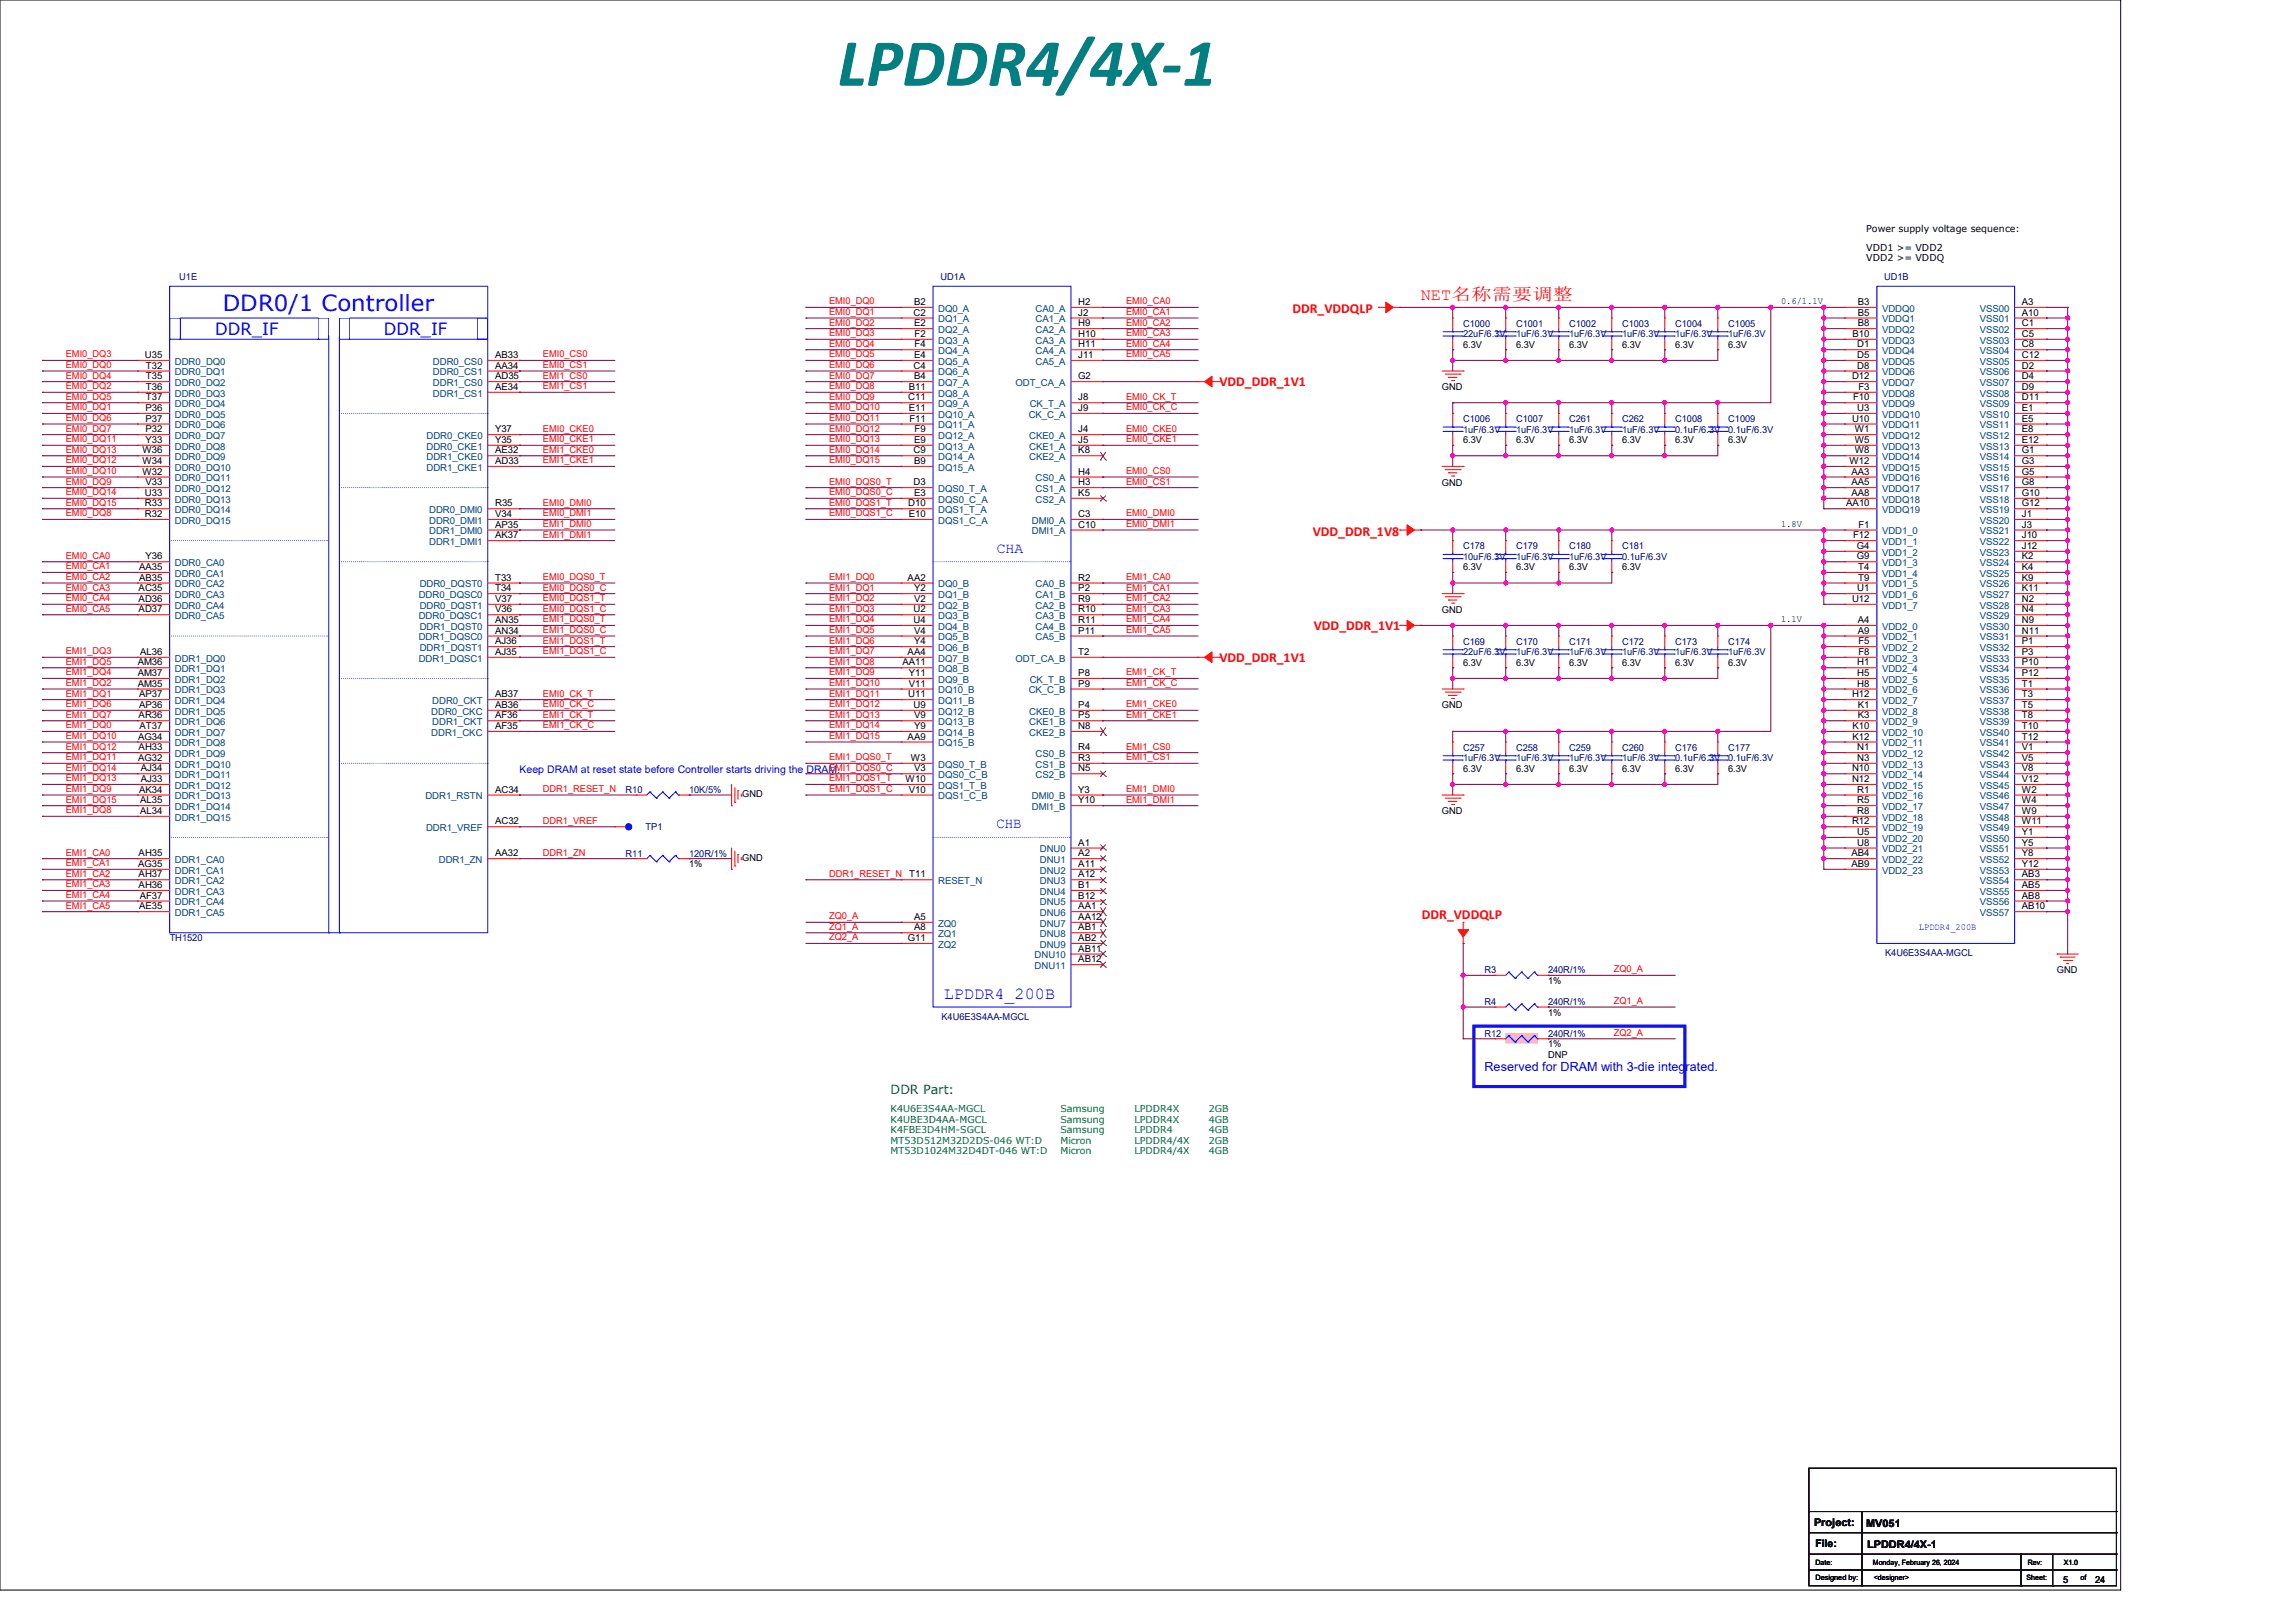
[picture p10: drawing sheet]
<svg xmlns="http://www.w3.org/2000/svg" width="297mm" height="210mm" viewBox="0 0 297 210" stroke-linecap="round" stroke-linejoin="round" font-family="sans-serif">
<defs><g id="words">
<text font-size="8.8" fill="#008080" x="108.4" y="11.1">LPDDR4/4X-1</text>
<text font-size="2.9" fill="#00f" x="28.8" y="40.2">DDR0/1 Controller</text>
<text font-size="2.2" fill="#f00" x="183.8" y="38.8">NET名称需要调整</text>
<g font-size="2.2" fill="#00f">
<text x="27.8" y="43.4">DDR_IF</text>
<text x="49.7" y="43.4">DDR_IF</text>
<text x="122.1" y="129.3">LPDDR4_200B</text>
</g>
<g font-size="1.9" fill="#00f">
<text x="128.9" y="71.5">CHA</text>
<text x="128.9" y="107.2">CHB</text>
</g>
<g font-size="1.8" fill="#f00">
<text x="167.2" y="40.5">DDR_VDDQLP</text>
<text x="157.7" y="50">VDD_DDR_1V1</text>
<text x="169.8" y="69.3">VDD_DDR_1V8</text>
<text x="169.9" y="81.5">VDD_DDR_1V1</text>
<text x="157.7" y="85.6">VDD_DDR_1V1</text>
<text x="183.9" y="119">DDR_VDDQLP</text>
</g>
<text font-size="1.6" fill="#008000" x="115.2" y="141.5">DDR Part:</text>
<text font-size="1.6" fill="#00f" x="192" y="138.6">Reserved for DRAM with 3-die integrated.</text>
<text font-size="1.4" fill="#00f" x="67.2" y="100">Keep DRAM at reset state before Controller starts driving the DRAM.</text>
<g font-size="1.4">
<text x="234.7" y="197.4">Project:</text>
<text x="241.4" y="197.5">MV051</text>
<text x="234.8" y="200.2">File:</text>
<text x="241.5" y="200.3">LPDDR4/4X-1</text>
</g>
<g font-size="1.2">
<text x="241.4" y="30.1">Power supply voltage sequence:</text>
<text x="241.4" y="32.5">VDD1 &gt;= VDD2</text>
<text x="241.4" y="33.7">VDD2 &gt;= VDDQ</text>
<text x="118.2" y="40.9">C2</text>
<text x="118.2" y="39.5">B2</text>
<text x="139.5" y="39.5">H2</text>
<text x="139.5" y="40.9">J2</text>
<text x="230.4" y="39.4">0.6/1.1V</text>
<text x="240.3" y="39.5">B3</text>
<text x="240.3" y="40.9">B5</text>
<text x="261.5" y="39.5">A3</text>
<text x="261.5" y="40.9">A10</text>
<text x="18.8" y="46.3">U35</text>
<text x="18.9" y="47.7">T32</text>
<text x="64" y="46.3">AB33</text>
<text x="64" y="47.7">AA34</text>
<text x="118.2" y="47.7">C4</text>
<text x="118.2" y="42.2">E2</text>
<text x="118.2" y="46.3">E4</text>
<text x="118.3" y="43.6">F2</text>
<text x="118.3" y="45">F4</text>
<text x="139.5" y="42.2">H9</text>
<text x="139.5" y="43.6">H10</text>
<text x="139.5" y="45">H11</text>
<text x="139.5" y="46.3">J11</text>
<text x="189.3" y="45">6.3V</text>
<text x="196.1" y="45">6.3V</text>
<text x="203" y="45">6.3V</text>
<text x="209.8" y="45">6.3V</text>
<text x="216.7" y="45">6.3V</text>
<text x="223.5" y="45">6.3V</text>
<text x="239.6" y="43.6">B10</text>
<text x="240.3" y="45">D1</text>
<text x="240.3" y="46.3">D5</text>
<text x="240.3" y="47.7">D8</text>
<text x="240.3" y="42.2">B8</text>
<text x="261.5" y="42.2">C1</text>
<text x="261.5" y="43.6">C5</text>
<text x="261.5" y="45">C8</text>
<text x="261.5" y="46.3">C12</text>
<text x="261.5" y="47.7">D2</text>
<text x="18.8" y="53.2">P36</text>
<text x="18.9" y="50.5">T36</text>
<text x="18.9" y="49.1">T35</text>
<text x="18.9" y="51.8">T37</text>
<text x="64" y="50.5">AE34</text>
<text x="64" y="49.1">AD35</text>
<text x="117.5" y="51.8">C11</text>
<text x="117.6" y="50.5">B11</text>
<text x="117.6" y="53.2">E11</text>
<text x="118.2" y="49.1">B4</text>
<text x="139.5" y="49.1">G2</text>
<text x="139.5" y="51.8">J8</text>
<text x="139.5" y="53.2">J9</text>
<text x="186.5" y="50.5">GND</text>
<text x="239.6" y="49.1">D12</text>
<text x="239.7" y="51.8">F10</text>
<text x="240.3" y="53.2">U3</text>
<text x="240.4" y="50.5">F3</text>
<text x="261.5" y="49.1">D4</text>
<text x="261.5" y="50.5">D9</text>
<text x="261.5" y="51.8">D11</text>
<text x="261.5" y="53.2">E1</text>
<text x="18.4" y="58.7">W36</text>
<text x="18.8" y="55.9">P32</text>
<text x="18.8" y="54.6">P37</text>
<text x="18.8" y="57.3">Y33</text>
<text x="64" y="57.3">Y35</text>
<text x="64" y="58.7">AE32</text>
<text x="64" y="55.9">Y37</text>
<text x="117.6" y="54.6">F11</text>
<text x="118.2" y="58.7">C9</text>
<text x="118.2" y="57.3">E9</text>
<text x="118.3" y="55.9">F9</text>
<text x="139.5" y="55.9">J4</text>
<text x="139.5" y="57.3">J5</text>
<text x="139.5" y="58.7">K8</text>
<text x="189.3" y="57.4">6.3V</text>
<text x="196.1" y="57.4">6.3V</text>
<text x="203" y="57.4">6.3V</text>
<text x="209.8" y="57.4">6.3V</text>
<text x="216.7" y="57.4">6.3V</text>
<text x="223.5" y="57.4">6.3V</text>
<text x="239.6" y="54.6">U10</text>
<text x="239.9" y="55.9">W1</text>
<text x="239.9" y="57.3">W5</text>
<text x="239.9" y="58.7">W8</text>
<text x="261.5" y="54.6">E5</text>
<text x="261.5" y="55.9">E8</text>
<text x="261.5" y="57.3">E12</text>
<text x="261.5" y="58.7">G1</text>
<text x="18.4" y="61.4">W32</text>
<text x="18.4" y="60.1">W34</text>
<text x="18.8" y="64.2">U33</text>
<text x="18.8" y="65.5">R33</text>
<text x="18.8" y="62.8">V33</text>
<text x="64" y="65.5">R35</text>
<text x="64" y="60.1">AD33</text>
<text x="117.5" y="65.5">D10</text>
<text x="118.2" y="62.8">D3</text>
<text x="118.2" y="60.1">B9</text>
<text x="118.2" y="64.2">E3</text>
<text x="139.5" y="61.4">H4</text>
<text x="139.5" y="62.8">H3</text>
<text x="139.5" y="64.2">K5</text>
<text x="186.5" y="62.8">GND</text>
<text x="238.8" y="65.5">AA10</text>
<text x="239.2" y="60.1">W12</text>
<text x="239.5" y="61.4">AA3</text>
<text x="239.5" y="62.8">AA5</text>
<text x="239.5" y="64.2">AA8</text>
<text x="261.5" y="60.1">G3</text>
<text x="261.5" y="61.4">G5</text>
<text x="261.5" y="62.8">G8</text>
<text x="261.5" y="64.2">G10</text>
<text x="261.5" y="65.5">G12</text>
<text x="18.8" y="66.9">R32</text>
<text x="64" y="68.3">AP35</text>
<text x="64" y="66.9">V34</text>
<text x="64" y="69.7">AK37</text>
<text x="117.6" y="66.9">E10</text>
<text x="139.5" y="66.9">C3</text>
<text x="139.5" y="68.3">C10</text>
<text x="230.4" y="68.2">1.8V</text>
<text x="239.7" y="69.7">F12</text>
<text x="240.2" y="71">G4</text>
<text x="240.4" y="68.3">F1</text>
<text x="261.5" y="66.9">J1</text>
<text x="261.5" y="68.3">J3</text>
<text x="261.5" y="69.7">J10</text>
<text x="261.5" y="71">J12</text>
<text x="17.9" y="76.5">AC35</text>
<text x="17.9" y="77.9">AD36</text>
<text x="18" y="75.1">AB35</text>
<text x="18" y="73.8">AA35</text>
<text x="18.8" y="72.4">Y36</text>
<text x="64" y="77.9">V37</text>
<text x="64" y="75.1">T33</text>
<text x="64" y="76.5">T34</text>
<text x="117.4" y="75.1">AA2</text>
<text x="118.2" y="77.9">V2</text>
<text x="118.3" y="76.5">Y2</text>
<text x="139.5" y="75.1">R2</text>
<text x="139.5" y="76.5">P2</text>
<text x="139.5" y="77.9">R9</text>
<text x="189.3" y="73.8">6.3V</text>
<text x="196.1" y="73.8">6.3V</text>
<text x="203" y="73.8">6.3V</text>
<text x="209.8" y="73.8">6.3V</text>
<text x="239.6" y="77.9">U12</text>
<text x="240.2" y="72.4">G9</text>
<text x="240.3" y="76.5">U1</text>
<text x="240.4" y="73.8">T4</text>
<text x="240.4" y="75.1">T9</text>
<text x="261.5" y="72.4">K2</text>
<text x="261.5" y="73.8">K4</text>
<text x="261.5" y="75.1">K9</text>
<text x="261.5" y="76.5">K11</text>
<text x="261.5" y="77.9">N2</text>
<text x="17.9" y="79.2">AD37</text>
<text x="64" y="79.2">V36</text>
<text x="64" y="80.6">AN35</text>
<text x="64" y="83.4">AJ36</text>
<text x="64" y="82">AN34</text>
<text x="118.2" y="79.2">U2</text>
<text x="118.2" y="80.6">U4</text>
<text x="118.2" y="82">V4</text>
<text x="118.3" y="83.4">Y4</text>
<text x="139.5" y="79.2">R10</text>
<text x="139.5" y="80.6">R11</text>
<text x="139.5" y="82">P11</text>
<text x="186.5" y="79.3">GND</text>
<text x="230.4" y="80.5">1.1V</text>
<text x="240.3" y="80.6">A4</text>
<text x="240.3" y="82">A9</text>
<text x="240.4" y="83.4">F5</text>
<text x="261.5" y="79.2">N4</text>
<text x="261.5" y="80.6">N9</text>
<text x="261.5" y="82">N11</text>
<text x="261.5" y="83.4">P1</text>
<text x="17.8" y="86.1">AM36</text>
<text x="17.8" y="87.5">AM37</text>
<text x="17.8" y="88.9">AM35</text>
<text x="18.1" y="84.8">AL36</text>
<text x="64" y="84.8">AJ35</text>
<text x="116.7" y="86.1">AA11</text>
<text x="117.4" y="84.8">AA4</text>
<text x="117.6" y="88.9">V11</text>
<text x="117.6" y="87.5">Y11</text>
<text x="139.5" y="84.8">T2</text>
<text x="139.5" y="87.5">P8</text>
<text x="139.5" y="88.9">P9</text>
<text x="189.3" y="86.2">6.3V</text>
<text x="196.1" y="86.2">6.3V</text>
<text x="203" y="86.2">6.3V</text>
<text x="209.8" y="86.2">6.3V</text>
<text x="216.7" y="86.2">6.3V</text>
<text x="223.5" y="86.2">6.3V</text>
<text x="240.3" y="86.1">H1</text>
<text x="240.3" y="87.5">H5</text>
<text x="240.3" y="88.9">H8</text>
<text x="240.4" y="84.8">F8</text>
<text x="261.5" y="84.8">P3</text>
<text x="261.5" y="86.1">P10</text>
<text x="261.5" y="87.5">P12</text>
<text x="261.5" y="88.9">T1</text>
<text x="17.9" y="95.7">AG34</text>
<text x="17.9" y="93">AR36</text>
<text x="18" y="90.2">AP37</text>
<text x="18" y="91.6">AP36</text>
<text x="18.1" y="94.3">AT37</text>
<text x="64" y="90.2">AB37</text>
<text x="64" y="94.3">AF35</text>
<text x="64" y="91.6">AB36</text>
<text x="64" y="93">AF36</text>
<text x="117.4" y="95.7">AA9</text>
<text x="117.5" y="90.2">U11</text>
<text x="118.2" y="91.6">U9</text>
<text x="118.2" y="93">V9</text>
<text x="118.3" y="94.3">Y9</text>
<text x="139.5" y="91.6">P4</text>
<text x="139.5" y="93">P5</text>
<text x="139.5" y="94.3">N8</text>
<text x="186.5" y="91.7">GND</text>
<text x="239.6" y="90.2">H12</text>
<text x="239.6" y="94.3">K10</text>
<text x="239.6" y="95.7">K12</text>
<text x="240.3" y="91.6">K1</text>
<text x="240.3" y="93">K3</text>
<text x="261.5" y="90.2">T3</text>
<text x="261.5" y="91.6">T5</text>
<text x="261.5" y="93">T8</text>
<text x="261.5" y="94.3">T10</text>
<text x="261.5" y="95.7">T12</text>
<text x="17.9" y="98.5">AG32</text>
<text x="17.9" y="97.1">AH33</text>
<text x="18.2" y="99.8">AJ34</text>
<text x="18.2" y="101.2">AJ33</text>
<text x="117.2" y="101.2">W10</text>
<text x="117.8" y="98.5">W3</text>
<text x="118.2" y="99.8">V3</text>
<text x="139.5" y="97.1">R4</text>
<text x="139.5" y="98.5">R3</text>
<text x="139.5" y="99.8">N5</text>
<text x="189.3" y="99.9">6.3V</text>
<text x="196.1" y="99.9">6.3V</text>
<text x="203" y="99.9">6.3V</text>
<text x="209.8" y="99.9">6.3V</text>
<text x="216.7" y="99.9">6.3V</text>
<text x="223.5" y="99.9">6.3V</text>
<text x="239.6" y="99.8">N10</text>
<text x="239.6" y="101.2">N12</text>
<text x="240.3" y="97.1">N1</text>
<text x="240.3" y="98.5">N3</text>
<text x="261.5" y="97.1">V1</text>
<text x="261.5" y="98.5">V5</text>
<text x="261.5" y="99.8">V8</text>
<text x="261.5" y="101.2">V12</text>
<text x="18" y="102.6">AK34</text>
<text x="18.1" y="105.3">AL34</text>
<text x="18.1" y="103.9">AL35</text>
<text x="64" y="106.7">AC32</text>
<text x="64" y="102.6">AC34</text>
<text x="96" y="103.2">GND</text>
<text x="117.6" y="102.6">V10</text>
<text x="139.5" y="102.6">Y3</text>
<text x="139.5" y="103.9">Y10</text>
<text x="186.5" y="105.4">GND</text>
<text x="239.6" y="106.7">R12</text>
<text x="240.3" y="102.6">R1</text>
<text x="240.3" y="103.9">R5</text>
<text x="240.3" y="105.3">R8</text>
<text x="261.5" y="102.6">W2</text>
<text x="261.5" y="103.9">W4</text>
<text x="261.5" y="105.3">W9</text>
<text x="261.5" y="106.7">W11</text>
<text x="17.9" y="112.2">AG35</text>
<text x="17.9" y="113.5">AH37</text>
<text x="17.9" y="110.8">AH35</text>
<text x="64" y="110.8">AA32</text>
<text x="89.1" y="112.2">1%</text>
<text x="96" y="111.4">GND</text>
<text x="117.6" y="113.5">T11</text>
<text x="139.5" y="109.4">A1</text>
<text x="139.5" y="110.8">A2</text>
<text x="139.5" y="112.2">A11</text>
<text x="139.5" y="113.5">A12</text>
<text x="239.5" y="110.8">AB4</text>
<text x="239.5" y="112.2">AB9</text>
<text x="240.3" y="108.1">U5</text>
<text x="240.3" y="109.4">U8</text>
<text x="261.5" y="108.1">Y1</text>
<text x="261.5" y="109.4">Y5</text>
<text x="261.5" y="110.8">Y8</text>
<text x="261.5" y="112.2">Y12</text>
<text x="261.5" y="113.5">AB3</text>
<text x="17.9" y="114.9">AH36</text>
<text x="18" y="117.7">AE35</text>
<text x="18.1" y="116.3">AF37</text>
<text x="118.2" y="119">A5</text>
<text x="139.5" y="114.9">B1</text>
<text x="139.5" y="116.3">B12</text>
<text x="139.5" y="117.7">AA1</text>
<text x="139.5" y="119">AA12</text>
<text x="261.5" y="114.9">AB5</text>
<text x="261.5" y="116.3">AB8</text>
<text x="261.5" y="117.7">AB10</text>
<text x="117.4" y="121.8">G11</text>
<text x="118.2" y="120.4">A8</text>
<text x="139.5" y="120.4">AB1</text>
<text x="139.5" y="121.8">AB2</text>
<text x="139.5" y="123.1">AB11</text>
<text x="139.5" y="124.5">AB12</text>
<text x="266.1" y="125.9">GND</text>
<text x="200.2" y="127.3">1%</text>
<text x="200.2" y="131.4">1%</text>
<text x="200.2" y="136.9">DNP</text>
<text x="200.2" y="135.5">1%</text>
<text x="266.9" y="204.8">5</text>
<text x="271" y="204.8">24</text>
</g>
<g font-size="1.2" fill="#000080">
<text x="23.2" y="36.2">U1E</text>
<text x="121.7" y="36.2">UD1A</text>
<text x="243.7" y="36.2">UD1B</text>
<text x="189.3" y="42.3">C1000</text>
<text x="189.3" y="43.6">22uF/6.3V</text>
<text x="196.1" y="42.3">C1001</text>
<text x="196.1" y="43.6">1uF/6.3V</text>
<text x="203" y="42.3">C1002</text>
<text x="203" y="43.6">1uF/6.3V</text>
<text x="209.8" y="42.3">C1003</text>
<text x="209.8" y="43.6">1uF/6.3V</text>
<text x="216.7" y="42.3">C1004</text>
<text x="216.7" y="43.6">1uF/6.3V</text>
<text x="223.5" y="42.3">C1005</text>
<text x="223.5" y="43.6">1uF/6.3V</text>
<text x="189.3" y="54.6">C1006</text>
<text x="189.3" y="56">1uF/6.3V</text>
<text x="196.1" y="54.6">C1007</text>
<text x="196.1" y="56">1uF/6.3V</text>
<text x="203" y="54.6">C261</text>
<text x="203" y="56">1uF/6.3V</text>
<text x="209.8" y="54.6">C262</text>
<text x="209.8" y="56">1uF/6.3V</text>
<text x="216.7" y="54.6">C1008</text>
<text x="216.7" y="56">0.1uF/6.3V</text>
<text x="223.5" y="54.6">C1009</text>
<text x="223.5" y="56">0.1uF/6.3V</text>
<text x="189.3" y="71.1">C178</text>
<text x="196.1" y="71.1">C179</text>
<text x="203" y="71.1">C180</text>
<text x="209.8" y="71.1">C181</text>
<text x="189.3" y="72.5">10uF/6.3V</text>
<text x="196.1" y="72.5">1uF/6.3V</text>
<text x="203" y="72.5">1uF/6.3V</text>
<text x="209.8" y="72.5">0.1uF/6.3V</text>
<text x="189.3" y="83.4">C169</text>
<text x="196.1" y="83.4">C170</text>
<text x="203" y="83.4">C171</text>
<text x="209.8" y="83.4">C172</text>
<text x="216.7" y="83.4">C173</text>
<text x="223.5" y="83.4">C174</text>
<text x="189.3" y="84.8">22uF/6.3V</text>
<text x="196.1" y="84.8">1uF/6.3V</text>
<text x="203" y="84.8">1uF/6.3V</text>
<text x="209.8" y="84.8">1uF/6.3V</text>
<text x="216.7" y="84.8">1uF/6.3V</text>
<text x="223.5" y="84.8">1uF/6.3V</text>
<text x="189.3" y="97.1">C257</text>
<text x="189.3" y="98.5">1uF/6.3V</text>
<text x="196.1" y="97.1">C258</text>
<text x="196.1" y="98.5">1uF/6.3V</text>
<text x="203" y="97.1">C259</text>
<text x="203" y="98.5">1uF/6.3V</text>
<text x="209.8" y="97.1">C260</text>
<text x="209.8" y="98.5">1uF/6.3V</text>
<text x="216.7" y="97.1">C176</text>
<text x="216.7" y="98.5">0.1uF/6.3V</text>
<text x="223.5" y="97.1">C177</text>
<text x="223.5" y="98.5">0.1uF/6.3V</text>
<text x="80.9" y="102.6">R10</text>
<text x="83.5" y="107.4">TP1</text>
<text x="89.1" y="102.6">10K/5%</text>
<text x="80.9" y="110.9">R11</text>
<text x="89.1" y="110.9">120R/1%</text>
<text x="21.9" y="121.8">TH1520</text>
<text x="192" y="125.9">R3</text>
<text x="200.2" y="125.9">240R/1%</text>
<text x="243.8" y="123.7">K4U6E3S4AA-MGCL</text>
<text x="121.8" y="132">K4U6E3S4AA-MGCL</text>
<text x="192" y="130">R4</text>
<text x="200.2" y="130">240R/1%</text>
<text x="192" y="134.2">R12</text>
<text x="200.2" y="134.2">240R/1%</text>
</g>
<g font-size="1.2" fill="#f00">
<text x="107.2" y="40.8">EMI0_DQ1</text>
<text x="107.2" y="39.4">EMI0_DQ0</text>
<text x="145.7" y="40.8">EMI0_CA1</text>
<text x="145.7" y="39.4">EMI0_CA0</text>
<text x="8.5" y="46.2">EMI0_DQ3</text>
<text x="8.5" y="47.6">EMI0_DQ0</text>
<text x="70.2" y="46.2">EMI0_CS0</text>
<text x="70.2" y="47.6">EMI0_CS1</text>
<text x="107.2" y="42.1">EMI0_DQ2</text>
<text x="107.2" y="47.6">EMI0_DQ6</text>
<text x="107.2" y="46.2">EMI0_DQ5</text>
<text x="107.2" y="44.9">EMI0_DQ4</text>
<text x="107.2" y="43.5">EMI0_DQ3</text>
<text x="145.7" y="46.2">EMI0_CA5</text>
<text x="145.7" y="44.9">EMI0_CA4</text>
<text x="145.7" y="43.5">EMI0_CA3</text>
<text x="145.7" y="42.1">EMI0_CA2</text>
<text x="8.5" y="49">EMI0_DQ4</text>
<text x="8.5" y="50.4">EMI0_DQ2</text>
<text x="8.5" y="51.7">EMI0_DQ5</text>
<text x="8.5" y="53.1">EMI0_DQ1</text>
<text x="70.2" y="50.4">EMI1_CS1</text>
<text x="70.2" y="49">EMI1_CS0</text>
<text x="107.2" y="53.1">EMI0_DQ10</text>
<text x="107.2" y="51.7">EMI0_DQ9</text>
<text x="107.2" y="50.4">EMI0_DQ8</text>
<text x="107.2" y="49">EMI0_DQ7</text>
<text x="145.7" y="51.7">EMI0_CK_T</text>
<text x="145.7" y="53.1">EMI0_CK_C</text>
<text x="8.5" y="54.5">EMI0_DQ6</text>
<text x="8.5" y="55.9">EMI0_DQ7</text>
<text x="8.5" y="57.2">EMI0_DQ11</text>
<text x="8.5" y="58.6">EMI0_DQ13</text>
<text x="8.5" y="60">EMI0_DQ12</text>
<text x="70.2" y="60">EMI1_CKE1</text>
<text x="70.2" y="57.2">EMI0_CKE1</text>
<text x="70.2" y="58.6">EMI1_CKE0</text>
<text x="70.2" y="55.9">EMI0_CKE0</text>
<text x="107.2" y="60">EMI0_DQ15</text>
<text x="107.2" y="58.6">EMI0_DQ14</text>
<text x="107.2" y="57.2">EMI0_DQ13</text>
<text x="107.2" y="55.9">EMI0_DQ12</text>
<text x="107.2" y="54.5">EMI0_DQ11</text>
<text x="145.7" y="55.9">EMI0_CKE0</text>
<text x="145.7" y="57.2">EMI0_CKE1</text>
<text x="8.5" y="61.3">EMI0_DQ10</text>
<text x="8.5" y="62.7">EMI0_DQ9</text>
<text x="8.5" y="64.1">EMI0_DQ14</text>
<text x="8.5" y="65.4">EMI0_DQ15</text>
<text x="70.2" y="65.4">EMI0_DMI0</text>
<text x="107.2" y="64.1">EMI0_DQS0_C</text>
<text x="107.2" y="62.7">EMI0_DQS0_T</text>
<text x="107.2" y="65.4">EMI0_DQS1_T</text>
<text x="145.7" y="61.3">EMI0_CS0</text>
<text x="145.7" y="62.7">EMI0_CS1</text>
<text x="8.5" y="66.8">EMI0_DQ8</text>
<text x="70.2" y="69.6">EMI1_DMI1</text>
<text x="70.2" y="68.2">EMI1_DMI0</text>
<text x="70.2" y="66.8">EMI0_DMI1</text>
<text x="107.2" y="66.8">EMI0_DQS1_C</text>
<text x="145.7" y="66.8">EMI0_DMI0</text>
<text x="145.7" y="68.2">EMI0_DMI1</text>
<text x="8.5" y="72.3">EMI0_CA0</text>
<text x="8.5" y="73.7">EMI0_CA1</text>
<text x="8.5" y="75.1">EMI0_CA2</text>
<text x="8.5" y="76.4">EMI0_CA3</text>
<text x="8.5" y="77.8">EMI0_CA4</text>
<text x="70.2" y="75.1">EMI0_DQS0_T</text>
<text x="70.2" y="76.4">EMI0_DQS0_C</text>
<text x="70.2" y="77.8">EMI0_DQS1_T</text>
<text x="107.2" y="77.8">EMI1_DQ2</text>
<text x="107.2" y="76.4">EMI1_DQ1</text>
<text x="107.2" y="75.1">EMI1_DQ0</text>
<text x="145.7" y="75.1">EMI1_CA0</text>
<text x="145.7" y="77.8">EMI1_CA2</text>
<text x="145.7" y="76.4">EMI1_CA1</text>
<text x="8.5" y="79.2">EMI0_CA5</text>
<text x="70.2" y="79.2">EMI0_DQS1_C</text>
<text x="70.2" y="80.5">EMI1_DQS0_T</text>
<text x="70.2" y="81.9">EMI1_DQS0_C</text>
<text x="70.2" y="83.3">EMI1_DQS1_T</text>
<text x="107.2" y="83.3">EMI1_DQ6</text>
<text x="107.2" y="81.9">EMI1_DQ5</text>
<text x="107.2" y="80.5">EMI1_DQ4</text>
<text x="107.2" y="79.2">EMI1_DQ3</text>
<text x="145.7" y="81.9">EMI1_CA5</text>
<text x="145.7" y="80.5">EMI1_CA4</text>
<text x="145.7" y="79.2">EMI1_CA3</text>
<text x="8.5" y="84.7">EMI1_DQ3</text>
<text x="8.5" y="86">EMI1_DQ5</text>
<text x="8.5" y="87.4">EMI1_DQ4</text>
<text x="8.5" y="88.8">EMI1_DQ2</text>
<text x="70.2" y="84.7">EMI1_DQS1_C</text>
<text x="107.2" y="84.7">EMI1_DQ7</text>
<text x="107.2" y="88.8">EMI1_DQ10</text>
<text x="107.2" y="87.4">EMI1_DQ9</text>
<text x="107.2" y="86">EMI1_DQ8</text>
<text x="145.7" y="87.4">EMI1_CK_T</text>
<text x="145.7" y="88.8">EMI1_CK_C</text>
<text x="8.5" y="90.1">EMI1_DQ1</text>
<text x="8.5" y="91.5">EMI1_DQ6</text>
<text x="8.5" y="92.9">EMI1_DQ7</text>
<text x="8.5" y="94.3">EMI1_DQ0</text>
<text x="8.5" y="95.6">EMI1_DQ10</text>
<text x="70.2" y="90.1">EMI0_CK_T</text>
<text x="70.2" y="92.9">EMI1_CK_T</text>
<text x="70.2" y="91.5">EMI0_CK_C</text>
<text x="70.2" y="94.3">EMI1_CK_C</text>
<text x="107.2" y="95.6">EMI1_DQ15</text>
<text x="107.2" y="94.3">EMI1_DQ14</text>
<text x="107.2" y="92.9">EMI1_DQ13</text>
<text x="107.2" y="91.5">EMI1_DQ12</text>
<text x="107.2" y="90.1">EMI1_DQ11</text>
<text x="145.7" y="91.5">EMI1_CKE0</text>
<text x="145.7" y="92.9">EMI1_CKE1</text>
<text x="8.5" y="97">EMI1_DQ12</text>
<text x="8.5" y="98.4">EMI1_DQ11</text>
<text x="8.5" y="99.7">EMI1_DQ14</text>
<text x="8.5" y="101.1">EMI1_DQ13</text>
<text x="107.2" y="99.7">EMI1_DQS0_C</text>
<text x="107.2" y="98.4">EMI1_DQS0_T</text>
<text x="107.2" y="101.1">EMI1_DQS1_T</text>
<text x="145.7" y="97">EMI1_CS0</text>
<text x="145.7" y="98.4">EMI1_CS1</text>
<text x="8.5" y="102.5">EMI1_DQ9</text>
<text x="8.5" y="103.9">EMI1_DQ15</text>
<text x="8.5" y="105.2">EMI1_DQ8</text>
<text x="70.2" y="102.5">DDR1_RESET_N</text>
<text x="70.2" y="106.6">DDR1_VREF</text>
<text x="107.2" y="102.5">EMI1_DQS1_C</text>
<text x="145.7" y="102.5">EMI1_DMI0</text>
<text x="145.7" y="103.9">EMI1_DMI1</text>
<text x="8.5" y="110.7">EMI1_CA0</text>
<text x="8.5" y="112.1">EMI1_CA1</text>
<text x="8.5" y="113.5">EMI1_CA2</text>
<text x="70.2" y="110.7">DDR1_ZN</text>
<text x="107.2" y="113.5">DDR1_RESET_N</text>
<text x="8.5" y="114.8">EMI1_CA3</text>
<text x="8.5" y="116.2">EMI1_CA4</text>
<text x="8.5" y="117.6">EMI1_CA5</text>
<text x="107.2" y="119">ZQ0_A</text>
<text x="107.2" y="121.7">ZQ2_A</text>
<text x="107.2" y="120.3">ZQ1_A</text>
<text x="208.8" y="125.8">ZQ0_A</text>
<text x="208.8" y="129.9">ZQ1_A</text>
<text x="208.8" y="134">ZQ2_A</text>
</g>
<g font-size="1.2" fill="#004080">
<text x="121.4" y="40.3">DQ0_A</text>
<text x="121.4" y="41.7">DQ1_A</text>
<text x="134" y="40.3">CA0_A</text>
<text x="134" y="41.7">CA1_A</text>
<text x="243.4" y="40.3">VDDQ0</text>
<text x="243.4" y="41.7">VDDQ1</text>
<text x="256.1" y="40.3">VSS00</text>
<text x="256.1" y="41.7">VSS01</text>
<text x="22.6" y="47.2">DDR0_DQ0</text>
<text x="56" y="47.2">DDR0_CS0</text>
<text x="121.4" y="43.1">DQ2_A</text>
<text x="121.4" y="44.5">DQ3_A</text>
<text x="121.4" y="45.8">DQ4_A</text>
<text x="121.4" y="47.2">DQ5_A</text>
<text x="134" y="43.1">CA2_A</text>
<text x="134" y="44.5">CA3_A</text>
<text x="134" y="45.8">CA4_A</text>
<text x="134" y="47.2">CA5_A</text>
<text x="243.4" y="43.1">VDDQ2</text>
<text x="243.4" y="44.5">VDDQ3</text>
<text x="243.4" y="45.8">VDDQ4</text>
<text x="243.4" y="47.2">VDDQ5</text>
<text x="256.1" y="43.1">VSS02</text>
<text x="256.1" y="44.5">VSS03</text>
<text x="256.1" y="45.8">VSS04</text>
<text x="256.1" y="47.2">VSS05</text>
<text x="22.6" y="51.3">DDR0_DQ3</text>
<text x="22.6" y="48.6">DDR0_DQ1</text>
<text x="22.6" y="50">DDR0_DQ2</text>
<text x="22.6" y="52.7">DDR0_DQ4</text>
<text x="56" y="48.6">DDR0_CS1</text>
<text x="56" y="51.3">DDR1_CS1</text>
<text x="56" y="50">DDR1_CS0</text>
<text x="121.4" y="48.6">DQ6_A</text>
<text x="121.4" y="50">DQ7_A</text>
<text x="121.4" y="51.3">DQ8_A</text>
<text x="121.4" y="52.7">DQ9_A</text>
<text x="131.4" y="50">ODT_CA_A</text>
<text x="133.2" y="52.7">CK_T_A</text>
<text x="243.4" y="48.6">VDDQ6</text>
<text x="243.4" y="50">VDDQ7</text>
<text x="243.4" y="51.3">VDDQ8</text>
<text x="243.4" y="52.7">VDDQ9</text>
<text x="256.1" y="48.6">VSS06</text>
<text x="256.1" y="50">VSS07</text>
<text x="256.1" y="51.3">VSS08</text>
<text x="256.1" y="52.7">VSS09</text>
<text x="22.6" y="54.1">DDR0_DQ5</text>
<text x="22.6" y="56.8">DDR0_DQ7</text>
<text x="22.6" y="55.4">DDR0_DQ6</text>
<text x="22.6" y="59.5">DDR0_DQ9</text>
<text x="22.6" y="58.2">DDR0_DQ8</text>
<text x="55.2" y="58.2">DDR0_CKE1</text>
<text x="55.2" y="59.5">DDR1_CKE0</text>
<text x="55.2" y="56.8">DDR0_CKE0</text>
<text x="121.4" y="54.1">DQ10_A</text>
<text x="121.4" y="55.4">DQ11_A</text>
<text x="121.4" y="56.8">DQ12_A</text>
<text x="121.4" y="58.2">DQ13_A</text>
<text x="121.4" y="59.5">DQ14_A</text>
<text x="133.1" y="54.1">CK_C_A</text>
<text x="133.1" y="56.8">CKE0_A</text>
<text x="133.1" y="58.2">CKE1_A</text>
<text x="133.1" y="59.5">CKE2_A</text>
<text x="243.4" y="54.1">VDDQ10</text>
<text x="243.4" y="55.4">VDDQ11</text>
<text x="243.4" y="56.8">VDDQ12</text>
<text x="243.4" y="58.2">VDDQ13</text>
<text x="243.4" y="59.5">VDDQ14</text>
<text x="256.1" y="54.1">VSS10</text>
<text x="256.1" y="55.4">VSS11</text>
<text x="256.1" y="56.8">VSS12</text>
<text x="256.1" y="58.2">VSS13</text>
<text x="256.1" y="59.5">VSS14</text>
<text x="22.6" y="65">DDR0_DQ13</text>
<text x="22.6" y="62.3">DDR0_DQ11</text>
<text x="22.6" y="60.9">DDR0_DQ10</text>
<text x="22.6" y="63.7">DDR0_DQ12</text>
<text x="55.2" y="60.9">DDR1_CKE1</text>
<text x="121.4" y="60.9">DQ15_A</text>
<text x="121.4" y="63.7">DQS0_T_A</text>
<text x="121.4" y="65">DQS0_C_A</text>
<text x="134" y="62.3">CS0_A</text>
<text x="134" y="63.7">CS1_A</text>
<text x="134" y="65">CS2_A</text>
<text x="243.4" y="60.9">VDDQ15</text>
<text x="243.4" y="62.3">VDDQ16</text>
<text x="243.4" y="63.7">VDDQ17</text>
<text x="243.4" y="65">VDDQ18</text>
<text x="256.1" y="60.9">VSS15</text>
<text x="256.1" y="62.3">VSS16</text>
<text x="256.1" y="63.7">VSS17</text>
<text x="256.1" y="65">VSS18</text>
<text x="22.6" y="67.8">DDR0_DQ15</text>
<text x="22.6" y="66.4">DDR0_DQ14</text>
<text x="55.5" y="69.2">DDR1_DMI0</text>
<text x="55.5" y="66.4">DDR0_DMI0</text>
<text x="55.5" y="67.8">DDR0_DMI1</text>
<text x="55.5" y="70.5">DDR1_DMI1</text>
<text x="121.4" y="66.4">DQS1_T_A</text>
<text x="121.4" y="67.8">DQS1_C_A</text>
<text x="133.5" y="67.8">DMI0_A</text>
<text x="133.5" y="69.2">DMI1_A</text>
<text x="243.4" y="66.4">VDDQ19</text>
<text x="243.4" y="69.2">VDD1_0</text>
<text x="243.4" y="70.5">VDD1_1</text>
<text x="243.4" y="71.9">VDD1_2</text>
<text x="256.1" y="66.4">VSS19</text>
<text x="256.1" y="67.8">VSS20</text>
<text x="256.1" y="69.2">VSS21</text>
<text x="256.1" y="70.5">VSS22</text>
<text x="256.1" y="71.9">VSS23</text>
<text x="22.6" y="77.4">DDR0_CA3</text>
<text x="22.6" y="76">DDR0_CA2</text>
<text x="22.6" y="73.3">DDR0_CA0</text>
<text x="22.6" y="74.6">DDR0_CA1</text>
<text x="54.2" y="77.4">DDR0_DQSC0</text>
<text x="54.3" y="76">DDR0_DQST0</text>
<text x="121.4" y="76">DQ0_B</text>
<text x="121.4" y="77.4">DQ1_B</text>
<text x="134" y="76">CA0_B</text>
<text x="134" y="77.4">CA1_B</text>
<text x="243.4" y="73.3">VDD1_3</text>
<text x="243.4" y="74.6">VDD1_4</text>
<text x="243.4" y="76">VDD1_5</text>
<text x="243.4" y="77.4">VDD1_6</text>
<text x="256.1" y="73.3">VSS24</text>
<text x="256.1" y="74.6">VSS25</text>
<text x="256.1" y="76">VSS26</text>
<text x="256.1" y="77.4">VSS27</text>
<text x="22.6" y="78.8">DDR0_CA4</text>
<text x="22.6" y="80.1">DDR0_CA5</text>
<text x="54.2" y="80.1">DDR0_DQSC1</text>
<text x="54.2" y="82.9">DDR1_DQSC0</text>
<text x="54.3" y="78.8">DDR0_DQST1</text>
<text x="54.3" y="81.5">DDR1_DQST0</text>
<text x="121.4" y="78.8">DQ2_B</text>
<text x="121.4" y="80.1">DQ3_B</text>
<text x="121.4" y="81.5">DQ4_B</text>
<text x="121.4" y="82.9">DQ5_B</text>
<text x="134" y="78.8">CA2_B</text>
<text x="134" y="80.1">CA3_B</text>
<text x="134" y="81.5">CA4_B</text>
<text x="134" y="82.9">CA5_B</text>
<text x="243.4" y="78.8">VDD1_7</text>
<text x="243.4" y="81.5">VDD2_0</text>
<text x="243.4" y="82.9">VDD2_1</text>
<text x="256.1" y="78.8">VSS28</text>
<text x="256.1" y="80.1">VSS29</text>
<text x="256.1" y="81.5">VSS30</text>
<text x="256.1" y="82.9">VSS31</text>
<text x="22.6" y="85.6">DDR1_DQ0</text>
<text x="22.6" y="87">DDR1_DQ1</text>
<text x="22.6" y="88.3">DDR1_DQ2</text>
<text x="22.6" y="89.7">DDR1_DQ3</text>
<text x="54.2" y="85.6">DDR1_DQSC1</text>
<text x="54.3" y="84.2">DDR1_DQST1</text>
<text x="121.4" y="84.2">DQ6_B</text>
<text x="121.4" y="85.6">DQ7_B</text>
<text x="121.4" y="87">DQ8_B</text>
<text x="121.4" y="88.3">DQ9_B</text>
<text x="121.4" y="89.7">DQ10_B</text>
<text x="131.4" y="85.6">ODT_CA_B</text>
<text x="133.1" y="89.7">CK_C_B</text>
<text x="133.2" y="88.3">CK_T_B</text>
<text x="243.4" y="84.2">VDD2_2</text>
<text x="243.4" y="85.6">VDD2_3</text>
<text x="243.4" y="87">VDD2_4</text>
<text x="243.4" y="88.3">VDD2_5</text>
<text x="243.4" y="89.7">VDD2_6</text>
<text x="256.1" y="84.2">VSS32</text>
<text x="256.1" y="85.6">VSS33</text>
<text x="256.1" y="87">VSS34</text>
<text x="256.1" y="88.3">VSS35</text>
<text x="256.1" y="89.7">VSS36</text>
<text x="22.6" y="93.8">DDR1_DQ6</text>
<text x="22.6" y="91.1">DDR1_DQ4</text>
<text x="22.6" y="92.5">DDR1_DQ5</text>
<text x="22.6" y="95.2">DDR1_DQ7</text>
<text x="55.8" y="95.2">DDR1_CKC</text>
<text x="55.8" y="92.5">DDR0_CKC</text>
<text x="55.9" y="91.1">DDR0_CKT</text>
<text x="55.9" y="93.8">DDR1_CKT</text>
<text x="121.4" y="91.1">DQ11_B</text>
<text x="121.4" y="92.5">DQ12_B</text>
<text x="121.4" y="93.8">DQ13_B</text>
<text x="121.4" y="95.2">DQ14_B</text>
<text x="133.1" y="92.5">CKE0_B</text>
<text x="133.1" y="93.8">CKE1_B</text>
<text x="133.1" y="95.2">CKE2_B</text>
<text x="243.4" y="91.1">VDD2_7</text>
<text x="243.4" y="92.5">VDD2_8</text>
<text x="243.4" y="93.8">VDD2_9</text>
<text x="243.4" y="95.2">VDD2_10</text>
<text x="256.1" y="91.1">VSS37</text>
<text x="256.1" y="92.5">VSS38</text>
<text x="256.1" y="93.8">VSS39</text>
<text x="256.1" y="95.2">VSS40</text>
<text x="22.6" y="96.6">DDR1_DQ8</text>
<text x="22.6" y="100.7">DDR1_DQ11</text>
<text x="22.6" y="99.3">DDR1_DQ10</text>
<text x="22.6" y="98">DDR1_DQ9</text>
<text x="121.4" y="96.6">DQ15_B</text>
<text x="121.4" y="99.3">DQS0_T_B</text>
<text x="121.4" y="100.7">DQS0_C_B</text>
<text x="134" y="98">CS0_B</text>
<text x="134" y="99.3">CS1_B</text>
<text x="134" y="100.7">CS2_B</text>
<text x="243.4" y="96.6">VDD2_11</text>
<text x="243.4" y="98">VDD2_12</text>
<text x="243.4" y="99.3">VDD2_13</text>
<text x="243.4" y="100.7">VDD2_14</text>
<text x="256.1" y="96.6">VSS41</text>
<text x="256.1" y="98">VSS42</text>
<text x="256.1" y="99.3">VSS43</text>
<text x="256.1" y="100.7">VSS44</text>
<text x="22.6" y="106.2">DDR1_DQ15</text>
<text x="22.6" y="103.4">DDR1_DQ13</text>
<text x="22.6" y="104.8">DDR1_DQ14</text>
<text x="22.6" y="102.1">DDR1_DQ12</text>
<text x="55" y="103.4">DDR1_RSTN</text>
<text x="55.1" y="107.5">DDR1_VREF</text>
<text x="121.4" y="102.1">DQS1_T_B</text>
<text x="121.4" y="103.4">DQS1_C_B</text>
<text x="133.5" y="103.4">DMI0_B</text>
<text x="133.5" y="104.8">DMI1_B</text>
<text x="243.4" y="102.1">VDD2_15</text>
<text x="243.4" y="103.4">VDD2_16</text>
<text x="243.4" y="104.8">VDD2_17</text>
<text x="243.4" y="106.2">VDD2_18</text>
<text x="243.4" y="107.5">VDD2_19</text>
<text x="256.1" y="102.1">VSS45</text>
<text x="256.1" y="103.4">VSS46</text>
<text x="256.1" y="104.8">VSS47</text>
<text x="256.1" y="106.2">VSS48</text>
<text x="256.1" y="107.5">VSS49</text>
<text x="22.6" y="111.7">DDR1_CA0</text>
<text x="22.6" y="113.1">DDR1_CA1</text>
<text x="56.8" y="111.7">DDR1_ZN</text>
<text x="134.5" y="110.3">DNU0</text>
<text x="134.5" y="111.7">DNU1</text>
<text x="134.5" y="113.1">DNU2</text>
<text x="243.4" y="108.9">VDD2_20</text>
<text x="243.4" y="110.3">VDD2_21</text>
<text x="243.4" y="111.7">VDD2_22</text>
<text x="243.4" y="113.1">VDD2_23</text>
<text x="256.1" y="108.9">VSS50</text>
<text x="256.1" y="110.3">VSS51</text>
<text x="256.1" y="111.7">VSS52</text>
<text x="256.1" y="113.1">VSS53</text>
<text x="22.6" y="118.5">DDR1_CA5</text>
<text x="22.6" y="114.4">DDR1_CA2</text>
<text x="22.6" y="117.2">DDR1_CA4</text>
<text x="22.6" y="115.8">DDR1_CA3</text>
<text x="121.4" y="119.9">ZQ0</text>
<text x="121.4" y="114.4">RESET_N</text>
<text x="134.5" y="114.4">DNU3</text>
<text x="134.5" y="115.8">DNU4</text>
<text x="134.5" y="117.2">DNU5</text>
<text x="134.5" y="118.5">DNU6</text>
<text x="134.5" y="119.9">DNU7</text>
<text x="256.1" y="114.4">VSS54</text>
<text x="256.1" y="115.8">VSS55</text>
<text x="256.1" y="117.2">VSS56</text>
<text x="256.1" y="118.5">VSS57</text>
<text x="121.4" y="121.3">ZQ1</text>
<text x="121.4" y="122.6">ZQ2</text>
<text x="133.8" y="124">DNU10</text>
<text x="133.8" y="125.4">DNU11</text>
<text x="134.5" y="121.3">DNU8</text>
<text x="134.5" y="122.6">DNU9</text>
</g>
<text font-size="1.2" fill="#00f" x="248.2" y="120.3">LPDDR4_200B</text>
<g font-size="1.2" fill="#008000">
<text x="115.2" y="143.9">K4U6E3S4AA-MGCL</text>
<text x="137.2" y="143.9">Samsung</text>
<text x="146.8" y="143.9">LPDDR4X</text>
<text x="156.4" y="143.9">2GB</text>
<text x="115.2" y="148">MT53D512M32D2DS-046 WT:D</text>
<text x="115.2" y="145.3">K4UBE3D4AA-MGCL</text>
<text x="115.2" y="146.6">K4FBE3D4HM-SGCL</text>
<text x="115.2" y="149.4">MT53D1024M32D4DT-046 WT:D</text>
<text x="137.2" y="148">Micron</text>
<text x="137.2" y="145.3">Samsung</text>
<text x="137.2" y="146.6">Samsung</text>
<text x="137.2" y="149.4">Micron</text>
<text x="146.8" y="148">LPDDR4/4X</text>
<text x="146.8" y="145.3">LPDDR4X</text>
<text x="146.8" y="146.6">LPDDR4</text>
<text x="146.8" y="149.4">LPDDR4/4X</text>
<text x="156.4" y="148">2GB</text>
<text x="156.4" y="145.3">4GB</text>
<text x="156.4" y="146.6">4GB</text>
<text x="156.4" y="149.4">4GB</text>
</g>
<g font-size="1">
<text x="234.9" y="202.5">Date:</text>
<text x="242.3" y="202.5">Monday, February 26, 2024</text>
<text x="262.3" y="202.5">Rev:</text>
<text x="266.9" y="202.5">X1.0</text>
<text x="234.8" y="204.4">Designed by:</text>
<text x="242.4" y="204.4">&lt;designer&gt;</text>
<text x="262.1" y="204.4">Sheet:</text>
<text x="269.1" y="204.4">of</text>
</g>
</g></defs>
<g fill="none" stroke="#000" stroke-width=".13">
<path d="M0 0h274.3v205.7h-274.3zM234 190h39.8v15.2h-39.8zM234 195.6h39.8M234 198.3h39.8M240.9 195.6v9.6M273.8 195.6h.1M273.8 198.3h.1M234 201.1h39.8M234 203.1h39.8M240.9 205.2h.1M261.4 205.2h.1M261.4 201.1v4.1"/>
<path d="M265.5 205.2h.1M265.5 201.1v4.1M273.8 201.1h.1M273.8 203.1h.1"/>
</g>
<path d="M194.8 133.7h4.1v1.3h-4.1z" fill-rule="evenodd" fill="#ff80ff" stroke="#ff80ff" stroke-width=".13"/>
<path d="M190.6 132.8h27.4v7.8h-27.4z" fill="none" stroke="#00f" stroke-width=".4"/>
<g fill="none" stroke="#f00" stroke-width=".13">
<path d="M116.6 39.8h.1M116.6 39.8h4.1M138.5 39.8h4.1M142.6 39.8h.1M178.3 39.8h.1M178.3 39.8h1.5M180.1 39.8h1M181.1 39.8h.1M238.7 39.8h.1M238.7 39.8h4.1M260.6 39.8h4.1M264.7 39.8h.1"/>
<path d="M17.8 53.5h.1M17.8 56.2h.1M17.8 50.8h.1M17.8 48h.1M17.8 49.4h.1M17.8 54.9h.1M17.8 59h.1M17.8 46.6h.1M17.8 57.6h.1M17.8 52.1h.1M17.8 48h4.1M17.8 49.4h4.1"/>
<path d="M17.8 46.6h4.1M17.8 50.8h4.1M17.8 52.1h4.1M17.8 53.5h4.1M17.8 54.9h4.1M17.8 56.2h4.1M17.8 57.6h4.1M17.8 59h4.1M63.1 48h4.1M63.1 49.4h4.1M63.1 46.6h4.1M63.1 50.8h4.1"/>
<path d="M63.1 56.2h4.1M63.1 57.6h4.1M63.1 59h4.1M67.2 57.6h.1M67.2 59h.1M67.2 46.6h.1M67.2 56.2h.1M67.2 48h.1M67.2 50.8h.1M67.2 49.4h.1M116.6 41.1h.1M116.6 42.5h.1"/>
<path d="M116.6 43.9h.1M116.6 45.3h.1M116.6 46.6h.1M116.6 48h.1M116.6 49.4h.1M116.6 50.8h.1M116.6 52.1h.1M116.6 53.5h.1M116.6 54.9h.1M116.6 56.2h.1M116.6 57.6h.1M116.6 59h.1"/>
<path d="M116.6 48h4.1M116.6 49.4h4.1M116.6 41.1h4.1M116.6 42.5h4.1M116.6 43.9h4.1M116.6 45.3h4.1M116.6 46.6h4.1M116.6 50.8h4.1M116.6 52.1h4.1M116.6 53.5h4.1M116.6 54.9h4.1M116.6 56.2h4.1"/>
<path d="M116.6 57.6h4.1M116.6 59h4.1M138.5 49.4h4.1M138.5 41.1h4.1M138.5 42.5h4.1M138.5 43.9h4.1M138.5 45.3h4.1M138.5 46.6h4.1M138.5 52.1h4.1M138.5 53.5h4.1M138.5 56.2h4.1M138.5 57.6h4.1"/>
<path d="M138.5 59h4.1M142.6 41.1h.1M142.6 42.5h.1M142.6 43.9h.1M142.6 45.3h.1M142.6 46.6h.1M142.6 49.4h.1M142.6 52.1h.1M142.6 53.5h.1M142.6 56.2h.1M142.6 57.6h.1M142.6 59h.1"/>
<path d="M155 49.4h.1M155 49.4h1M156.2 49.4h1.5M157.7 49.4h.1M186.5 48h2.8M186.9 48.4h2M187.4 48.8h.1M187.4 48.8h1.1M187.8 49.2h.2M187.9 41.1h.1M187.9 45.3h.1M187.9 53.5h.1"/>
<path d="M187.9 57.6h.1M187.9 41.1v1.4M187.9 43.9v1.4M187.9 53.5v1.4M187.9 56.2v1.4M188 49.2h.1M188.9 48.4h.1M189.3 48h.1M194.8 41.1h.1M194.8 45.3h.1M194.8 53.5h.1M194.8 57.6h.1"/>
<path d="M194.8 41.1v1.4M194.8 43.9v1.4M194.8 53.5v1.4M194.8 56.2v1.4M201.6 41.1h.1M201.6 45.3h.1M201.6 53.5h.1M201.6 57.6h.1M201.6 41.1v1.4M201.6 43.9v1.4M201.6 53.5v1.4M201.6 56.2v1.4"/>
<path d="M208.5 53.5h.1M208.5 57.6h.1M208.5 41.1h.1M208.5 45.3h.1M208.5 41.1v1.4M208.5 43.9v1.4M208.5 53.5v1.4M208.5 56.2v1.4M215.3 53.5h.1M215.3 57.6h.1M215.3 41.1h.1M215.3 45.3h.1"/>
<path d="M215.3 41.1v1.4M215.3 43.9v1.4M215.3 53.5v1.4M215.3 56.2v1.4M222.2 53.5h.1M222.2 57.6h.1M222.2 41.1h.1M222.2 45.3h.1M222.2 41.1v1.4M222.2 43.9v1.4M222.2 53.5v1.4M222.2 56.2v1.4"/>
<path d="M238.7 41.1h.1M238.7 42.5h.1M238.7 43.9h.1M238.7 45.3h.1M238.7 46.6h.1M238.7 48h.1M238.7 49.4h.1M238.7 50.8h.1M238.7 52.1h.1M238.7 53.5h.1M238.7 54.9h.1M238.7 56.2h.1"/>
<path d="M238.7 57.6h.1M238.7 59h.1M238.7 48h4.1M238.7 49.4h4.1M238.7 41.1h4.1M238.7 42.5h4.1M238.7 43.9h4.1M238.7 45.3h4.1M238.7 46.6h4.1M238.7 50.8h4.1M238.7 52.1h4.1M238.7 53.5h4.1"/>
<path d="M238.7 54.9h4.1M238.7 56.2h4.1M238.7 57.6h4.1M238.7 59h4.1M260.6 48h4.1M260.6 49.4h4.1M260.6 41.1h4.1M260.6 42.5h4.1M260.6 43.9h4.1M260.6 45.3h4.1M260.6 46.6h4.1M260.6 50.8h4.1"/>
<path d="M260.6 52.1h4.1M260.6 53.5h4.1M260.6 54.9h4.1M260.6 56.2h4.1M260.6 57.6h4.1M260.6 59h4.1M264.7 41.1h.1M264.7 42.5h.1M264.7 43.9h.1M264.7 45.3h.1M264.7 46.6h.1M264.7 48h.1"/>
<path d="M264.7 49.4h.1M264.7 50.8h.1M264.7 52.1h.1M264.7 53.5h.1M264.7 54.9h.1M264.7 56.2h.1M264.7 57.6h.1M264.7 59h.1M17.8 64.5h.1M17.8 76.8h.1M17.8 75.4h.1M17.8 67.2h.1"/>
<path d="M17.8 65.8h.1M17.8 61.7h.1M17.8 60.3h.1M17.8 72.7h.1M17.8 74.1h.1M17.8 78.2h.1M17.8 79.5h.1M17.8 63.1h.1M17.8 76.8h4.1M17.8 60.3h4.1M17.8 61.7h4.1M17.8 63.1h4.1"/>
<path d="M17.8 64.5h4.1M17.8 65.8h4.1M17.8 72.7h4.1M17.8 74.1h4.1M17.8 75.4h4.1M17.8 78.2h4.1M17.8 67.2h4.1M17.8 79.5h4.1M63.1 76.8h4.1M63.1 60.3h4.1M63.1 68.6h4.1M63.1 65.8h4.1"/>
<path d="M63.1 70h4.1M63.1 75.4h4.1M63.1 78.2h4.1M63.1 67.2h4.1M63.1 79.5h4.1M67.2 78.2h.1M67.2 68.6h.1M67.2 75.4h.1M67.2 65.8h.1M67.2 79.5h.1M67.2 60.3h.1M67.2 67.2h.1"/>
<path d="M67.2 70h.1M67.2 76.8h.1M116.6 60.3h.1M116.6 63.1h.1M116.6 64.5h.1M116.6 65.8h.1M116.6 67.2h.1M116.6 75.4h.1M116.6 76.8h.1M116.6 78.2h.1M116.6 79.5h.1M116.6 76.8h4.1"/>
<path d="M116.6 60.3h4.1M116.6 63.1h4.1M116.6 64.5h4.1M116.6 65.8h4.1M116.6 75.4h4.1M116.6 78.2h4.1M116.6 67.2h4.1M116.6 79.5h4.1M138.5 76.8h4.1M138.5 68.6h4.1M138.5 61.7h4.1M138.5 63.1h4.1"/>
<path d="M138.5 64.5h4.1M138.5 75.4h4.1M138.5 78.2h4.1M138.5 67.2h4.1M138.5 79.5h4.1M142.6 61.7h.1M142.6 63.1h.1M142.6 64.5h.1M142.6 67.2h.1M142.6 68.6h.1M142.6 75.4h.1M142.6 76.8h.1"/>
<path d="M142.6 78.2h.1M142.6 79.5h.1M181.1 68.6h.1M181.1 68.6h1.5M182.8 68.6h1M183.8 68.6h.1M186.5 76.8h2.8M186.5 60.3h2.8M186.9 77.2h2M186.9 60.8h2M187.4 77.6h.1M187.4 61.2h.1"/>
<path d="M187.4 77.6h1.1M187.4 61.2h1.1M187.8 78h.2M187.8 61.6h.2M187.9 70h.1M187.9 74.1h.1M187.9 70v1.3M187.9 72.7v1.4M188 78h.1M188 61.6h.1M188.9 77.2h.1M188.9 60.8h.1"/>
<path d="M189.3 76.8h.1M189.3 60.3h.1M194.8 70h.1M194.8 74.1h.1M194.8 70v1.3M194.8 72.7v1.4M201.6 70h.1M201.6 74.1h.1M201.6 70v1.3M201.6 72.7v1.4M208.5 70h.1M208.5 74.1h.1"/>
<path d="M208.5 70v1.3M208.5 72.7v1.4M238.7 60.3h.1M238.7 61.7h.1M238.7 63.1h.1M238.7 64.5h.1M238.7 65.8h.1M238.7 68.6h.1M238.7 70h.1M238.7 71.3h.1M238.7 72.7h.1M238.7 74.1h.1"/>
<path d="M238.7 75.4h.1M238.7 76.8h.1M238.7 78.2h.1M238.7 76.8h4.1M238.7 60.3h4.1M238.7 68.6h4.1M238.7 61.7h4.1M238.7 63.1h4.1M238.7 64.5h4.1M238.7 65.8h4.1M238.7 70h4.1M238.7 71.3h4.1"/>
<path d="M238.7 72.7h4.1M238.7 74.1h4.1M238.7 75.4h4.1M238.7 78.2h4.1M260.6 76.8h4.1M260.6 60.3h4.1M260.6 68.6h4.1M260.6 61.7h4.1M260.6 63.1h4.1M260.6 64.5h4.1M260.6 65.8h4.1M260.6 70h4.1"/>
<path d="M260.6 71.3h4.1M260.6 72.7h4.1M260.6 74.1h4.1M260.6 75.4h4.1M260.6 78.2h4.1M260.6 67.2h4.1M260.6 79.5h4.1M264.7 60.3h.1M264.7 61.7h.1M264.7 63.1h.1M264.7 64.5h.1M264.7 65.8h.1"/>
<path d="M264.7 67.2h.1M264.7 68.6h.1M264.7 70h.1M264.7 71.3h.1M264.7 72.7h.1M264.7 74.1h.1M264.7 75.4h.1M264.7 76.8h.1M264.7 78.2h.1M264.7 79.5h.1M17.8 85h.1M17.8 96h.1"/>
<path d="M17.8 93.3h.1M17.8 90.5h.1M17.8 86.4h.1M17.8 87.8h.1M17.8 91.9h.1M17.8 94.6h.1M17.8 98.8h.1M17.8 97.4h.1M17.8 89.2h.1M17.8 89.2h4.1M17.8 85h4.1M17.8 86.4h4.1"/>
<path d="M17.8 87.8h4.1M17.8 90.5h4.1M17.8 91.9h4.1M17.8 93.3h4.1M17.8 94.6h4.1M17.8 96h4.1M17.8 97.4h4.1M17.8 98.8h4.1M63.1 80.9h4.1M63.1 85h4.1M63.1 82.3h4.1M63.1 83.7h4.1"/>
<path d="M63.1 90.5h4.1M63.1 91.9h4.1M63.1 93.3h4.1M63.1 94.6h4.1M67.2 90.5h.1M67.2 80.9h.1M67.2 83.7h.1M67.2 85h.1M67.2 94.6h.1M67.2 91.9h.1M67.2 93.3h.1M67.2 82.3h.1"/>
<path d="M116.6 80.9h.1M116.6 82.3h.1M116.6 83.7h.1M116.6 85h.1M116.6 86.4h.1M116.6 87.8h.1M116.6 89.2h.1M116.6 90.5h.1M116.6 91.9h.1M116.6 93.3h.1M116.6 94.6h.1M116.6 96h.1"/>
<path d="M116.6 98.8h.1M116.6 89.2h4.1M116.6 80.9h4.1M116.6 85h4.1M116.6 82.3h4.1M116.6 83.7h4.1M116.6 86.4h4.1M116.6 87.8h4.1M116.6 90.5h4.1M116.6 91.9h4.1M116.6 93.3h4.1M116.6 94.6h4.1"/>
<path d="M116.6 96h4.1M116.6 98.8h4.1M138.5 89.2h4.1M138.5 80.9h4.1M138.5 85h4.1M138.5 82.3h4.1M138.5 87.8h4.1M138.5 91.9h4.1M138.5 93.3h4.1M138.5 94.6h4.1M138.5 97.4h4.1M138.5 98.8h4.1"/>
<path d="M142.6 80.9h.1M142.6 82.3h.1M142.6 85h.1M142.6 87.8h.1M142.6 89.2h.1M142.6 91.9h.1M142.6 93.3h.1M142.6 94.6h.1M142.6 97.4h.1M142.6 98.8h.1M155 85h.1M155 85h1"/>
<path d="M156.2 85h1.5M157.7 85h.1M181.1 80.9h.1M181.1 80.9h1.5M182.8 80.9h1M183.8 80.9h.1M186.5 89.2h2.8M186.9 89.6h2M187.4 90h.1M187.4 90h1.1M187.8 90.4h.2M187.9 82.3h.1"/>
<path d="M187.9 86.4h.1M187.9 96h.1M187.9 82.3v1.4M187.9 85v1.4M187.9 96v1.4M187.9 98.8v1.3M188 90.4h.1M188.9 89.6h.1M189.3 89.2h.1M194.8 82.3h.1M194.8 86.4h.1M194.8 96h.1"/>
<path d="M194.8 82.3v1.4M194.8 85v1.4M194.8 96v1.4M194.8 98.8v1.3M201.6 82.3h.1M201.6 86.4h.1M201.6 96h.1M201.6 82.3v1.4M201.6 85v1.4M201.6 96v1.4M201.6 98.8v1.3M208.5 82.3h.1"/>
<path d="M208.5 86.4h.1M208.5 96h.1M208.5 82.3v1.4M208.5 85v1.4M208.5 96v1.4M208.5 98.8v1.3M215.3 96h.1M215.3 82.3h.1M215.3 86.4h.1M215.3 82.3v1.4M215.3 85v1.4M215.3 96v1.4"/>
<path d="M215.3 98.8v1.3M222.2 96h.1M222.2 82.3h.1M222.2 86.4h.1M222.2 82.3v1.4M222.2 85v1.4M222.2 96v1.4M222.2 98.8v1.3M238.7 80.9h.1M238.7 82.3h.1M238.7 83.7h.1M238.7 85h.1"/>
<path d="M238.7 86.4h.1M238.7 87.8h.1M238.7 89.2h.1M238.7 90.5h.1M238.7 91.9h.1M238.7 93.3h.1M238.7 94.6h.1M238.7 96h.1M238.7 97.4h.1M238.7 98.8h.1M238.7 89.2h4.1M238.7 80.9h4.1"/>
<path d="M238.7 85h4.1M238.7 82.3h4.1M238.7 83.7h4.1M238.7 86.4h4.1M238.7 87.8h4.1M238.7 90.5h4.1M238.7 91.9h4.1M238.7 93.3h4.1M238.7 94.6h4.1M238.7 96h4.1M238.7 97.4h4.1M238.7 98.8h4.1"/>
<path d="M260.6 89.2h4.1M260.6 80.9h4.1M260.6 85h4.1M260.6 82.3h4.1M260.6 83.7h4.1M260.6 86.4h4.1M260.6 87.8h4.1M260.6 90.5h4.1M260.6 91.9h4.1M260.6 93.3h4.1M260.6 94.6h4.1M260.6 96h4.1"/>
<path d="M260.6 97.4h4.1M260.6 98.8h4.1M264.7 80.9h.1M264.7 82.3h.1M264.7 83.7h.1M264.7 85h.1M264.7 86.4h.1M264.7 87.8h.1M264.7 89.2h.1M264.7 90.5h.1M264.7 91.9h.1M264.7 93.3h.1"/>
<path d="M264.7 94.6h.1M264.7 96h.1M264.7 97.4h.1M264.7 98.8h.1M17.8 118h.1M17.8 105.6h.1M17.8 100.1h.1M17.8 113.8h.1M17.8 102.9h.1M17.8 104.2h.1M17.8 101.5h.1M17.8 111.1h.1"/>
<path d="M17.8 116.6h.1M17.8 112.5h.1M17.8 115.2h.1M17.8 102.9h4.1M17.8 100.1h4.1M17.8 101.5h4.1M17.8 104.2h4.1M17.8 105.6h4.1M17.8 111.1h4.1M17.8 112.5h4.1M17.8 113.8h4.1M17.8 115.2h4.1"/>
<path d="M17.8 116.6h4.1M17.8 118h4.1M63.1 102.9h4.1M63.1 107h4.1M63.1 111.1h4.1M67.2 111.1h.1M67.2 107h.1M67.2 102.9h.1M79.5 107h.1M79.5 107h1.4M82.3 102.9h.1M82.3 111.1h.1"/>
<path d="M82.3 102.9h1.4M82.3 111.1h1.4M87.8 102.9h1.4M87.8 111.1h1.4M89.2 102.9h.1M89.2 111.1h.1M94.6 104.2h.1M94.6 112.5h.1M94.6 101.5v2.7M94.6 109.7v2.8M95.1 103.8h.1M95.1 112.1h.1"/>
<path d="M95.1 101.9v1.9M95.1 110.1v2M95.5 102.3h.1M95.5 110.6h.1M95.5 102.3v1.1M95.5 110.6v1.1M95.9 103h.1M95.9 111.2h.1M95.9 102.7v.3M95.9 111v.2M116.6 100.1h.1M116.6 101.5h.1"/>
<path d="M116.6 102.9h.1M116.6 119.3h.1M116.6 113.8h.1M116.6 102.9h4.1M116.6 100.1h4.1M116.6 101.5h4.1M116.6 113.8h4.1M116.6 119.3h4.1M138.5 102.9h4.1M138.5 100.1h4.1M138.5 104.2h4.1M138.5 109.7h4.1"/>
<path d="M138.5 111.1h4.1M138.5 112.5h4.1M138.5 113.8h4.1M138.5 115.2h4.1M138.5 116.6h4.1M138.5 118h4.1M138.5 119.3h4.1M142.6 109.7h.1M142.6 111.1h.1M142.6 112.5h.1M142.6 113.8h.1M142.6 115.2h.1"/>
<path d="M142.6 116.6h.1M142.6 118h.1M142.6 119.3h.1M142.6 100.1h.1M142.6 102.9h.1M142.6 104.2h.1M186.5 102.9h2.8M186.9 103.3h2M187.4 103.7h.1M187.4 103.7h1.1M187.8 104.1h.2M187.9 100.1h.1"/>
<path d="M188 104.1h.1M188.9 103.3h.1M189.3 102.9h.1M189.3 119.3h.1M189.3 119.3v1.5M194.8 100.1h.1M201.6 100.1h.1M208.5 100.1h.1M215.3 100.1h.1M222.2 100.1h.1M238.7 100.1h.1M238.7 101.5h.1"/>
<path d="M238.7 102.9h.1M238.7 104.2h.1M238.7 105.6h.1M238.7 107h.1M238.7 108.4h.1M238.7 109.7h.1M238.7 111.1h.1M238.7 112.5h.1M238.7 102.9h4.1M238.7 100.1h4.1M238.7 101.5h4.1M238.7 104.2h4.1"/>
<path d="M238.7 105.6h4.1M238.7 107h4.1M238.7 108.4h4.1M238.7 109.7h4.1M238.7 111.1h4.1M238.7 112.5h4.1M260.6 102.9h4.1M260.6 100.1h4.1M260.6 101.5h4.1M260.6 104.2h4.1M260.6 105.6h4.1M260.6 107h4.1"/>
<path d="M260.6 108.4h4.1M260.6 109.7h4.1M260.6 111.1h4.1M260.6 112.5h4.1M260.6 113.8h4.1M260.6 115.2h4.1M260.6 116.6h4.1M260.6 118h4.1M264.7 100.1h.1M264.7 101.5h.1M264.7 102.9h.1M264.7 104.2h.1"/>
<path d="M264.7 105.6h.1M264.7 107h.1M264.7 108.4h.1M264.7 109.7h.1M264.7 111.1h.1M264.7 112.5h.1M264.7 113.8h.1M264.7 115.2h.1M264.7 116.6h.1M264.7 118h.1M116.6 120.7h.1M116.6 122.1h.1"/>
<path d="M116.6 120.7h4.1M116.6 122.1h4.1M138.5 123.4h4.1M138.5 120.7h4.1M138.5 122.1h4.1M138.5 124.8h4.1M142.6 120.7h.1M142.6 122.1h.1M142.6 123.4h.1M142.6 124.8h.1M189.3 122.1h.1M189.3 121.1v1"/>
<path d="M193.4 126.2h.1M193.4 130.3h.1M193.4 134.4h.1M193.4 126.2h1.4M193.4 130.3h1.4M193.4 134.4h1.4M198.9 126.2h1.4M198.9 130.3h1.4M198.9 134.4h1.4M200.3 126.2h.1M200.3 130.3h.1M200.3 134.4h.1"/>
<path d="M266.1 123.4h.1M266.1 123.4h2.7M266.5 123.8h.1M266.5 123.8h1.9M266.9 124.3h1.1M267.3 124.7h.1M267.3 124.7h.3M268 124.3h.1"/>
</g>
<g fill="#f00" stroke="#f00" stroke-width=".13">
<path d="M188.6 120.3h1.4l-.7 .9z" fill-rule="evenodd"/>
<path d="M182 67.9l1 .7-1 .7z" fill-rule="evenodd"/>
<path d="M179.3 39.1l.9 .7-.9 .7z" fill-rule="evenodd"/>
<path d="M155.8 49.4l1-.7v1.4z" fill-rule="evenodd"/>
<path d="M182 80.2l1 .7-1 .7z" fill-rule="evenodd"/>
<path d="M155.8 85l1-.7v1.4z" fill-rule="evenodd"/>
</g>
<g fill="none" stroke="#00f" stroke-width=".13">
<path d="M21.9 37h41.2v83.7h-41.2zM120.7 37h17.8v93.3h-17.8zM242.8 37h17.8v85.1h-17.8zM21.9 41.1h1.4v2.8h-1.4zM23.3 43.9h17.8M23.3 41.1h17.7M41 41.1h.1M41.1 41.1h1.4v2.8h-1.4zM41.1 43.9h.1M42.5 43.5v77.2M43.9 41.1h1.4v2.8h-1.4zM43.9 43.5v77.2"/>
<path d="M45.3 43.9h17.5M45.3 41.1h17.5M61.7 41.1h1.4v2.8h-1.4zM62.8 41.1h.1M62.8 43.9h.1M186.7 55.8h2.4M186.7 55.3h2.4M186.7 43.5h2.4M186.7 42.9h2.4M187.9 43.5h.1M187.9 42.9h.1M187.9 55.8h.1"/>
<path d="M187.9 55.3h.1M187.9 42.5v.4M187.9 43.5v.4M187.9 54.9v.4M187.9 55.8v.4M189.1 43.5h.1M189.1 42.9h.1M189.1 55.8h.1M189.1 55.3h.1M193.5 55.8h2.5M193.5 55.3h2.5M193.5 43.5h2.5"/>
<path d="M193.5 42.9h2.5M194.8 43.5h.1M194.8 42.9h.1M194.8 55.8h.1M194.8 55.3h.1M194.8 42.5v.4M194.8 43.5v.4M194.8 54.9v.4M194.8 55.8v.4M196 43.5h.1M196 42.9h.1M196 55.8h.1"/>
<path d="M196 55.3h.1M200.4 55.8h2.5M200.4 55.3h2.5M200.4 43.5h2.5M200.4 42.9h2.5M201.6 43.5h.1M201.6 42.9h.1M201.6 55.8h.1M201.6 55.3h.1M201.6 42.5v.4M201.6 43.5v.4M201.6 54.9v.4"/>
<path d="M201.6 55.8v.4M202.9 43.5h.1M202.9 42.9h.1M202.9 55.8h.1M202.9 55.3h.1M207.2 55.8h2.5M207.2 55.3h2.5M207.2 43.5h2.5M207.2 42.9h2.5M208.5 55.8h.1M208.5 55.3h.1M208.5 43.5h.1"/>
<path d="M208.5 42.9h.1M208.5 42.5v.4M208.5 43.5v.4M208.5 54.9v.4M208.5 55.8v.4M209.7 55.8h.1M209.7 55.3h.1M209.7 43.5h.1M209.7 42.9h.1M214.1 55.8h2.5M214.1 55.3h2.5M214.1 43.5h2.5"/>
<path d="M214.1 42.9h2.5M215.3 55.8h.1M215.3 55.3h.1M215.3 43.5h.1M215.3 42.9h.1M215.3 42.5v.4M215.3 43.5v.4M215.3 54.9v.4M215.3 55.8v.4M216.6 55.8h.1M216.6 55.3h.1M216.6 43.5h.1"/>
<path d="M216.6 42.9h.1M221 55.8h2.4M221 55.3h2.4M221 43.5h2.4M221 42.9h2.4M222.2 55.8h.1M222.2 55.3h.1M222.2 43.5h.1M222.2 42.9h.1M222.2 42.5v.4M222.2 43.5v.4M222.2 54.9v.4"/>
<path d="M222.2 55.8v.4M223.4 55.8h.1M223.4 55.3h.1M223.4 43.5h.1M223.4 42.9h.1M186.7 72.3h2.4M186.7 71.7h2.4M187.9 72.3h.1M187.9 71.7h.1M187.9 71.3v.4M187.9 72.3v.4M189.1 72.3h.1"/>
<path d="M189.1 71.7h.1M193.5 72.3h2.5M193.5 71.7h2.5M194.8 72.3h.1M194.8 71.7h.1M194.8 71.3v.4M194.8 72.3v.4M196 72.3h.1M196 71.7h.1M200.4 72.3h2.5M200.4 71.7h2.5M201.6 72.3h.1"/>
<path d="M201.6 71.7h.1M201.6 71.3v.4M201.6 72.3v.4M202.9 72.3h.1M202.9 71.7h.1M207.2 72.3h2.5M207.2 71.7h2.5M208.5 72.3h.1M208.5 71.7h.1M208.5 71.3v.4M208.5 72.3v.4M209.7 72.3h.1"/>
<path d="M209.7 71.7h.1M186.7 98.3h2.4M186.7 97.8h2.4M186.7 84.6h2.4M186.7 84.1h2.4M187.9 84.6h.1M187.9 84.1h.1M187.9 98.3h.1M187.9 97.8h.1M187.9 83.7v.4M187.9 84.6v.4M187.9 97.4v.4"/>
<path d="M187.9 98.3v.5M189.1 84.6h.1M189.1 84.1h.1M189.1 98.3h.1M189.1 97.8h.1M193.5 98.3h2.5M193.5 97.8h2.5M193.5 84.6h2.5M193.5 84.1h2.5M194.8 84.6h.1M194.8 84.1h.1M194.8 98.3h.1"/>
<path d="M194.8 97.8h.1M194.8 83.7v.4M194.8 84.6v.4M194.8 97.4v.4M194.8 98.3v.5M196 84.6h.1M196 84.1h.1M196 98.3h.1M196 97.8h.1M200.4 98.3h2.5M200.4 97.8h2.5M200.4 84.6h2.5"/>
<path d="M200.4 84.1h2.5M201.6 84.6h.1M201.6 84.1h.1M201.6 98.3h.1M201.6 97.8h.1M201.6 83.7v.4M201.6 84.6v.4M201.6 97.4v.4M201.6 98.3v.5M202.9 84.6h.1M202.9 84.1h.1M202.9 98.3h.1"/>
<path d="M202.9 97.8h.1M207.2 98.3h2.5M207.2 97.8h2.5M207.2 84.6h2.5M207.2 84.1h2.5M208.5 84.6h.1M208.5 84.1h.1M208.5 98.3h.1M208.5 97.8h.1M208.5 83.7v.4M208.5 84.6v.4M208.5 97.4v.4"/>
<path d="M208.5 98.3v.5M209.7 84.6h.1M209.7 84.1h.1M209.7 98.3h.1M209.7 97.8h.1M214.1 98.3h2.5M214.1 97.8h2.5M214.1 84.6h2.5M214.1 84.1h2.5M215.3 98.3h.1M215.3 97.8h.1M215.3 84.6h.1"/>
<path d="M215.3 84.1h.1M215.3 83.7v.4M215.3 84.6v.4M215.3 97.4v.4M215.3 98.3v.5M216.6 98.3h.1M216.6 97.8h.1M216.6 84.6h.1M216.6 84.1h.1M221 98.3h2.4M221 97.8h2.4M221 84.6h2.4"/>
<path d="M221 84.1h2.4M222.2 98.3h.1M222.2 97.8h.1M222.2 84.6h.1M222.2 84.1h.1M222.2 83.7v.4M222.2 84.6v.4M222.2 97.4v.4M222.2 98.3v.5M223.4 98.3h.1M223.4 97.8h.1M223.4 84.6h.1"/>
<path d="M223.4 84.1h.1M84.1 102.5h.1M84.1 110.7h.1M84.1 102.5l-.4 .4M84.1 102.5l.8 .8M84.1 110.7l-.4 .4M84.1 110.7l.8 .8M84.9 103.3h.1M84.9 111.5h.1M85.7 102.5h.1M85.7 110.7h.1M85.7 102.5l-.8 .8"/>
<path d="M85.7 102.5l.9 .8M85.7 110.7l-.8 .8M85.7 110.7l.9 .8M86.6 103.3h.1M86.6 111.5h.1M87.4 102.5h.1M87.4 110.7h.1M87.4 102.5l-.8 .8M87.4 102.5l.4 .4M87.4 110.7l-.8 .8M87.4 110.7l.4 .4M87.8 102.9h.1"/>
<path d="M87.8 111.1h.1M42.5 120.7h.1M43.9 120.7h.1M195.2 125.8h.1M195.2 129.9h.1M195.2 134h.1M195.2 125.8l-.4 .4M195.2 125.8l.8 .8M195.2 129.9l-.4 .4M195.2 129.9l.8 .8M195.2 134l-.4 .4M195.2 134l.8 .8"/>
<path d="M196 126.6h.1M196 130.7h.1M196 134.8h.1M196.8 125.8h.1M196.8 129.9h.1M196.8 134h.1M196.8 125.8l-.8 .8M196.8 125.8l.9 .8M196.8 129.9l-.8 .8M196.8 129.9l.9 .8M196.8 134l-.8 .8M196.8 134l.9 .8"/>
<path d="M197.7 126.6h.1M197.7 130.7h.1M197.7 134.8h.1M198.5 125.8h.1M198.5 129.9h.1M198.5 134h.1M198.5 125.8l-.8 .8M198.5 125.8l.4 .4M198.5 129.9l-.8 .8M198.5 129.9l.4 .4M198.5 134l-.8 .8M198.5 134l.4 .4"/>
<path d="M198.9 126.2h.1M198.9 130.3h.1M198.9 134.4h.1"/>
</g>
<g fill="none" stroke="#00f" stroke-width=".13" stroke-dasharray="0 .3">
<path d="M43.9 53.5h19.2M63.1 53.5h.1M21.9 70h20.5M42.4 70h.1M43.9 63.1h19.2M43.9 72.7h19.2M63.1 63.1h.1M63.1 72.7h.1M120.7 72.7h17.8M138.5 72.7h.1M21.9 82.3h20.5M42.4 82.3h.1"/>
<path d="M43.9 87.8h19.2M43.9 98.8h19.2M63.1 87.8h.1M63.1 98.8h.1M21.9 108.4h20.5M42.4 108.4h.1M120.7 108.4h17.8M138.5 108.4h.1"/>
</g>
<circle cx="81.3" cy="107" r=".4" fill="#00f" stroke="#00f" stroke-width=".13"/>
<g fill="none" stroke="#804000" stroke-width=".13">
<path d="M142.3 59.5h.1M142.3 58.5l.8 1M143.1 59.5h.1M143.1 58.5l-.8 1M142.3 64.8h.1M142.3 64.1l.8 .7M143.1 64.8h.1M143.1 64.1l-.8 .7M142.3 95.2h.1M142.3 94.1l.8 1.1M142.3 99.8l.8 .7M143.1 95.2h.1"/>
<path d="M143.1 94.1l-.8 1.1M143.1 99.8l-.8 .7M142.3 110h.1M142.3 111.4h.1M142.3 112.8h.1M142.3 114.2h.1M142.3 115.6h.1M142.3 117h.1M142.3 118.5h.1M142.3 119.9h.1M142.3 100.5h.1M142.3 109.3l.8 .7"/>
<path d="M142.3 110.7l.8 .7M142.3 112.1l.8 .7M142.3 113.5l.8 .7M142.3 114.9l.8 .7M142.3 116.3l.8 .7M142.3 117.4l.8 1.1M142.3 118.8l.8 1.1M143.1 110h.1M143.1 111.4h.1M143.1 112.8h.1M143.1 114.2h.1M143.1 115.6h.1"/>
<path d="M143.1 117h.1M143.1 118.5h.1M143.1 119.9h.1M143.1 100.5h.1M143.1 109.3l-.8 .7M143.1 110.7l-.8 .7M143.1 112.1l-.8 .7M143.1 113.5l-.8 .7M143.1 114.9l-.8 .7M143.1 116.3l-.8 .7M143.1 117.4l-.8 1.1M143.1 118.8l-.8 1.1"/>
<path d="M142.3 121.3h.1M142.3 122.3h.1M142.3 123.7h.1M142.3 125.2h.1M142.3 120.2l.8 1.1M142.3 121.6l.8 .7M142.3 123l.8 .7M142.3 124.5l.8 .7M143.1 121.3h.1M143.1 122.3h.1M143.1 123.7h.1M143.1 125.2h.1"/>
<path d="M143.1 120.2l-.8 1.1M143.1 121.6l-.8 .7M143.1 123l-.8 .7M143.1 124.5l-.8 .7"/>
</g>
<g fill="none" stroke="#800040" stroke-width=".13">
<path d="M104.2 39.8h.1M104.2 39.8h12.4M142.6 39.8h.1M142.6 39.8h12.4M181.1 39.8h.1M181.1 39.8h57.6M187.9 39.8h.1M187.9 39.8v1.3M194.8 39.8h.1M194.8 39.8v1.3M201.6 39.8h.1M201.6 39.8v1.3"/>
<path d="M208.5 39.8h.1M208.5 39.8v1.3M215.3 39.8h.1M215.3 39.8v1.3M222.2 39.8h.1M222.2 39.8v1.3M229.1 39.8h.1M229.1 39.8v12.3h-41.2M235.9 39.8h.1M235.9 39.8v26M264.7 39.8h.1M264.7 39.8h2.8"/>
<path d="M267.5 39.8h.1M267.5 39.8v83.6M5.5 46.6h.1M5.5 48h.1M5.5 49.4h.1M5.5 50.8h.1M5.5 52.1h.1M5.5 53.5h.1M5.5 54.9h.1M5.5 56.2h.1M5.5 57.6h.1M5.5 59h.1"/>
<path d="M5.5 53.5h12.3M5.5 52.1h12.3M5.5 50.8h12.3M5.5 59h12.3M5.5 57.6h12.3M5.5 56.2h12.3M5.5 54.9h12.3M5.5 49.4h12.3M5.5 46.6h12.3M5.5 48h12.3M67.2 46.6h.1M67.2 48h.1"/>
<path d="M67.2 50.8h.1M67.2 49.4h.1M67.2 57.6h.1M67.2 59h.1M67.2 56.2h.1M67.2 50.8h12.3M67.2 59h12.3M67.2 57.6h12.3M67.2 56.2h12.3M67.2 49.4h12.3M67.2 46.6h12.3M67.2 48h12.3"/>
<path d="M104.2 53.5h.1M104.2 52.1h.1M104.2 50.8h.1M104.2 59h.1M104.2 57.6h.1M104.2 56.2h.1M104.2 54.9h.1M104.2 42.5h.1M104.2 41.1h.1M104.2 49.4h.1M104.2 48h.1M104.2 46.6h.1"/>
<path d="M104.2 45.3h.1M104.2 43.9h.1M104.2 53.5h12.4M104.2 52.1h12.4M104.2 50.8h12.4M104.2 59h12.4M104.2 57.6h12.4M104.2 56.2h12.4M104.2 54.9h12.4M104.2 49.4h12.4M104.2 46.6h12.4M104.2 45.3h12.4"/>
<path d="M104.2 43.9h12.4M104.2 42.5h12.4M104.2 41.1h12.4M104.2 48h12.4M142.6 49.4h.1M142.6 46.6h.1M142.6 45.3h.1M142.6 43.9h.1M142.6 42.5h.1M142.6 41.1h.1M142.6 52.1h.1M142.6 53.5h.1"/>
<path d="M142.6 56.2h.1M142.6 57.6h.1M142.6 53.5h12.4M142.6 52.1h12.4M142.6 57.6h12.4M142.6 56.2h12.4M142.6 49.4h12.4M142.6 46.6h12.4M142.6 45.3h12.4M142.6 43.9h12.4M142.6 42.5h12.4M142.6 41.1h12.4"/>
<path d="M187.9 45.3h.1M187.9 46.6h.1M187.9 52.1h.1M187.9 57.6h.1M187.9 59h.1M187.9 45.3v2.7M187.9 52.1v1.4M187.9 57.6v2.7M194.8 45.3h.1M194.8 46.6h.1M194.8 52.1h.1M194.8 57.6h.1"/>
<path d="M194.8 59h.1M194.8 45.3v1.3M194.8 52.1v1.4M194.8 57.6v1.4M201.6 45.3h.1M201.6 46.6h.1M201.6 52.1h.1M201.6 57.6h.1M201.6 59h.1M201.6 45.3v1.3M201.6 52.1v1.4M201.6 57.6v1.4"/>
<path d="M208.5 45.3h.1M208.5 46.6h.1M208.5 52.1h.1M208.5 57.6h.1M208.5 59h.1M208.5 45.3v1.3M208.5 52.1v1.4M208.5 57.6v1.4M215.3 45.3h.1M215.3 46.6h.1M215.3 57.6h.1M215.3 59h.1"/>
<path d="M215.3 52.1h.1M215.3 45.3v1.3M215.3 52.1v1.4M215.3 57.6v1.4M222.2 45.3h.1M222.2 57.6h.1M222.2 52.1h.1M222.2 57.6v1.4h-34.3M222.2 45.3v1.3h-34.3M222.2 52.1v1.4M235.9 59h.1M235.9 57.6h.1"/>
<path d="M235.9 50.8h.1M235.9 56.2h.1M235.9 41.1h.1M235.9 42.5h.1M235.9 43.9h.1M235.9 45.3h.1M235.9 46.6h.1M235.9 48h.1M235.9 49.4h.1M235.9 52.1h.1M235.9 53.5h.1M235.9 54.9h.1"/>
<path d="M235.9 53.5h2.8M235.9 52.1h2.8M235.9 50.8h2.8M235.9 59h2.8M235.9 57.6h2.8M235.9 56.2h2.8M235.9 54.9h2.8M235.9 49.4h2.8M235.9 46.6h2.8M235.9 45.3h2.8M235.9 43.9h2.8M235.9 42.5h2.8"/>
<path d="M235.9 41.1h2.8M235.9 48h2.8M264.7 59h.1M264.7 57.6h.1M264.7 54.9h.1M264.7 53.5h.1M264.7 52.1h.1M264.7 50.8h.1M264.7 49.4h.1M264.7 48h.1M264.7 56.2h.1M264.7 41.1h.1"/>
<path d="M264.7 42.5h.1M264.7 43.9h.1M264.7 45.3h.1M264.7 46.6h.1M264.7 53.5h2.8M264.7 52.1h2.8M264.7 50.8h2.8M264.7 59h2.8M264.7 57.6h2.8M264.7 56.2h2.8M264.7 54.9h2.8M264.7 49.4h2.8"/>
<path d="M264.7 46.6h2.8M264.7 45.3h2.8M264.7 43.9h2.8M264.7 42.5h2.8M264.7 41.1h2.8M264.7 48h2.8M267.5 42.5h.1M267.5 59h.1M267.5 57.6h.1M267.5 56.2h.1M267.5 54.9h.1M267.5 53.5h.1"/>
<path d="M267.5 52.1h.1M267.5 50.8h.1M267.5 45.3h.1M267.5 46.6h.1M267.5 49.4h.1M267.5 48h.1M267.5 41.1h.1M267.5 43.9h.1M5.5 72.7h.1M5.5 74.1h.1M5.5 75.4h.1M5.5 76.8h.1"/>
<path d="M5.5 78.2h.1M5.5 79.5h.1M5.5 60.3h.1M5.5 61.7h.1M5.5 63.1h.1M5.5 64.5h.1M5.5 65.8h.1M5.5 67.2h.1M5.5 60.3h12.3M5.5 64.5h12.3M5.5 63.1h12.3M5.5 67.2h12.3"/>
<path d="M5.5 65.8h12.3M5.5 78.2h12.3M5.5 76.8h12.3M5.5 75.4h12.3M5.5 79.5h12.3M5.5 72.7h12.3M5.5 74.1h12.3M5.5 61.7h12.3M67.2 70h.1M67.2 68.6h.1M67.2 60.3h.1M67.2 67.2h.1"/>
<path d="M67.2 65.8h.1M67.2 75.4h.1M67.2 76.8h.1M67.2 78.2h.1M67.2 79.5h.1M67.2 60.3h12.3M67.2 67.2h12.3M67.2 65.8h12.3M67.2 78.2h12.3M67.2 76.8h12.3M67.2 75.4h12.3M67.2 79.5h12.3"/>
<path d="M67.2 70h12.3M67.2 68.6h12.3M104.2 60.3h.1M104.2 64.5h.1M104.2 63.1h.1M104.2 67.2h.1M104.2 65.8h.1M104.2 78.2h.1M104.2 76.8h.1M104.2 75.4h.1M104.2 79.5h.1M104.2 60.3h12.4"/>
<path d="M104.2 64.5h12.4M104.2 63.1h12.4M104.2 67.2h12.4M104.2 65.8h12.4M104.2 78.2h12.4M104.2 76.8h12.4M104.2 75.4h12.4M104.2 79.5h12.4M142.6 75.4h.1M142.6 79.5h.1M142.6 78.2h.1M142.6 76.8h.1"/>
<path d="M142.6 61.7h.1M142.6 63.1h.1M142.6 67.2h.1M142.6 68.6h.1M142.6 63.1h12.4M142.6 67.2h12.4M142.6 78.2h12.4M142.6 76.8h12.4M142.6 75.4h12.4M142.6 79.5h12.4M142.6 61.7h12.4M142.6 68.6h12.4"/>
<path d="M183.8 68.6h.1M183.8 68.6h54.9M187.9 68.6h.1M187.9 74.1h.1M187.9 75.4h.1M187.9 68.6v1.4M187.9 74.1v2.7M194.8 68.6h.1M194.8 74.1h.1M194.8 75.4h.1M194.8 68.6v1.4M194.8 74.1v1.3"/>
<path d="M201.6 68.6h.1M201.6 74.1h.1M201.6 75.4h.1M201.6 68.6v1.4M201.6 74.1v1.3M208.5 68.6h.1M208.5 74.1h.1M208.5 74.1v1.3h-20.6M208.5 68.6v1.4M235.9 60.3h.1M235.9 61.7h.1M235.9 63.1h.1"/>
<path d="M235.9 64.5h.1M235.9 65.8h.1M235.9 68.6h.1M235.9 70h.1M235.9 71.3h.1M235.9 72.7h.1M235.9 74.1h.1M235.9 75.4h.1M235.9 76.8h.1M235.9 78.2h.1M235.9 60.3h2.8M235.9 64.5h2.8"/>
<path d="M235.9 63.1h2.8M235.9 65.8h2.8M235.9 78.2h2.8M235.9 76.8h2.8M235.9 75.4h2.8M235.9 72.7h2.8M235.9 74.1h2.8M235.9 68.6v9.6M235.9 61.7h2.8M235.9 71.3h2.8M235.9 70h2.8M264.7 78.2h.1"/>
<path d="M264.7 74.1h.1M264.7 72.7h.1M264.7 79.5h.1M264.7 68.6h.1M264.7 67.2h.1M264.7 76.8h.1M264.7 75.4h.1M264.7 61.7h.1M264.7 65.8h.1M264.7 71.3h.1M264.7 70h.1M264.7 60.3h.1"/>
<path d="M264.7 64.5h.1M264.7 63.1h.1M264.7 60.3h2.8M264.7 64.5h2.8M264.7 63.1h2.8M264.7 67.2h2.8M264.7 65.8h2.8M264.7 78.2h2.8M264.7 76.8h2.8M264.7 75.4h2.8M264.7 79.5h2.8M264.7 72.7h2.8"/>
<path d="M264.7 74.1h2.8M264.7 61.7h2.8M264.7 71.3h2.8M264.7 70h2.8M264.7 68.6h2.8M267.5 61.7h.1M267.5 79.5h.1M267.5 78.2h.1M267.5 75.4h.1M267.5 72.7h.1M267.5 68.6h.1M267.5 67.2h.1"/>
<path d="M267.5 76.8h.1M267.5 74.1h.1M267.5 63.1h.1M267.5 65.8h.1M267.5 71.3h.1M267.5 70h.1M267.5 60.3h.1M267.5 64.5h.1M5.5 85h.1M5.5 86.4h.1M5.5 87.8h.1M5.5 89.2h.1"/>
<path d="M5.5 90.5h.1M5.5 91.9h.1M5.5 93.3h.1M5.5 94.6h.1M5.5 96h.1M5.5 97.4h.1M5.5 98.8h.1M5.5 85h12.3M5.5 89.2h12.3M5.5 87.8h12.3M5.5 86.4h12.3M5.5 96h12.3"/>
<path d="M5.5 94.6h12.3M5.5 93.3h12.3M5.5 91.9h12.3M5.5 90.5h12.3M5.5 98.8h12.3M5.5 97.4h12.3M67.2 90.5h.1M67.2 93.3h.1M67.2 91.9h.1M67.2 94.6h.1M67.2 80.9h.1M67.2 82.3h.1"/>
<path d="M67.2 83.7h.1M67.2 85h.1M67.2 85h12.3M67.2 83.7h12.3M67.2 82.3h12.3M67.2 80.9h12.3M67.2 94.6h12.3M67.2 93.3h12.3M67.2 91.9h12.3M67.2 90.5h12.3M104.2 85h.1M104.2 83.7h.1"/>
<path d="M104.2 82.3h.1M104.2 80.9h.1M104.2 89.2h.1M104.2 87.8h.1M104.2 86.4h.1M104.2 96h.1M104.2 94.6h.1M104.2 93.3h.1M104.2 91.9h.1M104.2 90.5h.1M104.2 98.8h.1M104.2 85h12.4"/>
<path d="M104.2 83.7h12.4M104.2 82.3h12.4M104.2 80.9h12.4M104.2 89.2h12.4M104.2 87.8h12.4M104.2 86.4h12.4M104.2 96h12.4M104.2 94.6h12.4M104.2 93.3h12.4M104.2 91.9h12.4M104.2 90.5h12.4M104.2 98.8h12.4"/>
<path d="M142.6 82.3h.1M142.6 80.9h.1M142.6 85h.1M142.6 87.8h.1M142.6 89.2h.1M142.6 91.9h.1M142.6 93.3h.1M142.6 97.4h.1M142.6 98.8h.1M142.6 85h12.4M142.6 82.3h12.4M142.6 80.9h12.4"/>
<path d="M142.6 89.2h12.4M142.6 87.8h12.4M142.6 93.3h12.4M142.6 91.9h12.4M142.6 98.8h12.4M142.6 97.4h12.4M183.8 80.9h.1M183.8 80.9h54.9M187.9 80.9h.1M187.9 86.4h.1M187.9 87.8h.1M187.9 94.6h.1"/>
<path d="M187.9 80.9v1.4M187.9 86.4v2.8M187.9 94.6v1.4M194.8 80.9h.1M194.8 86.4h.1M194.8 87.8h.1M194.8 94.6h.1M194.8 80.9v1.4M194.8 86.4v1.4M194.8 94.6v1.4M201.6 80.9h.1M201.6 86.4h.1"/>
<path d="M201.6 87.8h.1M201.6 94.6h.1M201.6 80.9v1.4M201.6 86.4v1.4M201.6 94.6v1.4M208.5 80.9h.1M208.5 86.4h.1M208.5 87.8h.1M208.5 94.6h.1M208.5 80.9v1.4M208.5 86.4v1.4M208.5 94.6v1.4"/>
<path d="M215.3 80.9h.1M215.3 86.4h.1M215.3 87.8h.1M215.3 94.6h.1M215.3 80.9v1.4M215.3 86.4v1.4M215.3 94.6v1.4M222.2 80.9h.1M222.2 86.4h.1M222.2 94.6h.1M222.2 86.4v1.4h-34.3M222.2 80.9v1.4"/>
<path d="M222.2 94.6v1.4M229.1 80.9h.1M229.1 80.9v13.7h-41.2M235.9 80.9h.1M235.9 83.7h.1M235.9 82.3h.1M235.9 86.4h.1M235.9 85h.1M235.9 90.5h.1M235.9 89.2h.1M235.9 87.8h.1M235.9 91.9h.1"/>
<path d="M235.9 96h.1M235.9 97.4h.1M235.9 94.6h.1M235.9 93.3h.1M235.9 98.8h.1M235.9 85h2.8M235.9 83.7h2.8M235.9 82.3h2.8M235.9 89.2h2.8M235.9 87.8h2.8M235.9 86.4h2.8M235.9 96h2.8"/>
<path d="M235.9 94.6h2.8M235.9 93.3h2.8M235.9 91.9h2.8M235.9 90.5h2.8M235.9 98.8h2.8M235.9 80.9v31.6M235.9 97.4h2.8M264.7 97.4h.1M264.7 98.8h.1M264.7 96h.1M264.7 94.6h.1M264.7 93.3h.1"/>
<path d="M264.7 91.9h.1M264.7 90.5h.1M264.7 89.2h.1M264.7 87.8h.1M264.7 86.4h.1M264.7 85h.1M264.7 83.7h.1M264.7 82.3h.1M264.7 80.9h.1M264.7 85h2.8M264.7 83.7h2.8M264.7 82.3h2.8"/>
<path d="M264.7 80.9h2.8M264.7 89.2h2.8M264.7 87.8h2.8M264.7 86.4h2.8M264.7 96h2.8M264.7 94.6h2.8M264.7 93.3h2.8M264.7 91.9h2.8M264.7 90.5h2.8M264.7 98.8h2.8M264.7 97.4h2.8M267.5 98.8h.1"/>
<path d="M267.5 97.4h.1M267.5 96h.1M267.5 94.6h.1M267.5 93.3h.1M267.5 91.9h.1M267.5 90.5h.1M267.5 89.2h.1M267.5 87.8h.1M267.5 86.4h.1M267.5 85h.1M267.5 83.7h.1M267.5 80.9h.1"/>
<path d="M267.5 82.3h.1M5.5 111.1h.1M5.5 112.5h.1M5.5 113.8h.1M5.5 115.2h.1M5.5 116.6h.1M5.5 118h.1M5.5 100.1h.1M5.5 101.5h.1M5.5 102.9h.1M5.5 104.2h.1M5.5 105.6h.1"/>
<path d="M5.5 100.1h12.3M5.5 102.9h12.3M5.5 101.5h12.3M5.5 113.8h12.3M5.5 111.1h12.3M5.5 112.5h12.3M5.5 115.2h12.3M5.5 116.6h12.3M5.5 118h12.3M5.5 105.6h12.3M5.5 104.2h12.3M67.2 102.9h.1"/>
<path d="M67.2 107h.1M67.2 111.1h.1M67.2 102.9h15.1M67.2 111.1h15.1M67.2 107h12.3M89.2 102.9h.1M89.2 111.1h.1M89.2 102.9h5.4M89.2 111.1h5.4M104.2 100.1h.1M104.2 102.9h.1M104.2 101.5h.1"/>
<path d="M104.2 113.8h.1M104.2 100.1h12.4M104.2 102.9h12.4M104.2 101.5h12.4M104.2 113.8h12.4M104.2 119.3h12.4M116.6 119.3h.1M142.6 102.9h.1M142.6 104.2h.1M142.6 102.9h12.4M142.6 104.2h12.4M187.9 100.1h.1"/>
<path d="M187.9 101.5h.1M187.9 100.1v2.8M194.8 100.1h.1M194.8 101.5h.1M194.8 100.1v1.4M201.6 100.1h.1M201.6 101.5h.1M201.6 100.1v1.4M208.5 100.1h.1M208.5 101.5h.1M208.5 100.1v1.4M215.3 100.1h.1"/>
<path d="M215.3 101.5h.1M215.3 100.1v1.4M222.2 100.1h.1M222.2 100.1v1.4h-34.3M235.9 102.9h.1M235.9 101.5h.1M235.9 100.1h.1M235.9 105.6h.1M235.9 107h.1M235.9 108.4h.1M235.9 104.2h.1M235.9 112.5h.1"/>
<path d="M235.9 111.1h.1M235.9 109.7h.1M235.9 100.1h2.8M235.9 102.9h2.8M235.9 101.5h2.8M235.9 111.1h2.8M235.9 112.5h2.8M235.9 105.6h2.8M235.9 107h2.8M235.9 108.4h2.8M235.9 109.7h2.8M235.9 104.2h2.8"/>
<path d="M264.7 115.2h.1M264.7 118h.1M264.7 111.1h.1M264.7 112.5h.1M264.7 113.8h.1M264.7 116.6h.1M264.7 105.6h.1M264.7 107h.1M264.7 108.4h.1M264.7 109.7h.1M264.7 100.1h.1M264.7 101.5h.1"/>
<path d="M264.7 102.9h.1M264.7 104.2h.1M264.7 100.1h2.8M264.7 102.9h2.8M264.7 101.5h2.8M264.7 113.8h2.8M264.7 111.1h2.8M264.7 112.5h2.8M264.7 115.2h2.8M264.7 116.6h2.8M264.7 118h2.8M264.7 105.6h2.8"/>
<path d="M264.7 107h2.8M264.7 108.4h2.8M264.7 109.7h2.8M264.7 104.2h2.8M267.5 115.2h.1M267.5 118h.1M267.5 116.6h.1M267.5 109.7h.1M267.5 111.1h.1M267.5 112.5h.1M267.5 113.8h.1M267.5 104.2h.1"/>
<path d="M267.5 105.6h.1M267.5 107h.1M267.5 108.4h.1M267.5 101.5h.1M267.5 102.9h.1M267.5 100.1h.1M104.2 122.1h12.4M104.2 120.7h12.4M116.6 122.1h.1M116.6 120.7h.1M189.3 122.1h.1M189.3 126.2h.1"/>
<path d="M189.3 130.3h.1M189.3 134.4h.1M189.3 122.1v12.3M189.3 126.2h4.1M189.3 130.3h4.1M189.3 134.4h4.1M200.3 126.2h.1M200.3 130.3h.1M200.3 134.4h.1M200.3 126.2h16.4M200.3 130.3h16.4M200.3 134.4h16.4"/>
</g>
<g fill="#f0f" stroke="#f0f" stroke-width=".13">
<circle cx="235.9" cy="61.7" r=".26"/>
<circle cx="235.9" cy="52.1" r=".26"/>
<circle cx="235.9" cy="50.7" r=".26"/>
<circle cx="235.9" cy="64.5" r=".26"/>
<circle cx="235.9" cy="63.1" r=".26"/>
<circle cx="235.9" cy="57.6" r=".26"/>
<circle cx="235.9" cy="56.2" r=".26"/>
<circle cx="235.9" cy="71.3" r=".26"/>
<circle cx="235.9" cy="69.9" r=".26"/>
<circle cx="235.9" cy="72.7" r=".26"/>
<circle cx="235.9" cy="76.8" r=".26"/>
<circle cx="235.9" cy="75.4" r=".26"/>
<circle cx="235.9" cy="74.1" r=".26"/>
<circle cx="235.9" cy="68.6" r=".26"/>
<circle cx="267.5" cy="100.1" r=".26"/>
<circle cx="267.5" cy="98.8" r=".26"/>
<circle cx="267.5" cy="115.2" r=".26"/>
<circle cx="267.5" cy="42.5" r=".26"/>
<circle cx="267.5" cy="61.7" r=".26"/>
<circle cx="267.5" cy="79.5" r=".26"/>
<circle cx="267.5" cy="118" r=".26"/>
<circle cx="267.5" cy="116.6" r=".26"/>
<circle cx="267.5" cy="111.1" r=".26"/>
<circle cx="267.5" cy="112.5" r=".26"/>
<circle cx="267.5" cy="113.8" r=".26"/>
<circle cx="267.5" cy="105.6" r=".26"/>
<circle cx="267.5" cy="107" r=".26"/>
<circle cx="267.5" cy="109.7" r=".26"/>
<circle cx="267.5" cy="108.3" r=".26"/>
<circle cx="267.5" cy="97.4" r=".26"/>
<circle cx="267.5" cy="101.5" r=".26"/>
<circle cx="267.5" cy="104.2" r=".26"/>
<circle cx="267.5" cy="102.9" r=".26"/>
<circle cx="267.5" cy="96" r=".26"/>
<circle cx="267.5" cy="94.6" r=".26"/>
<circle cx="267.5" cy="93.2" r=".26"/>
<circle cx="267.5" cy="91.9" r=".26"/>
<circle cx="267.5" cy="90.5" r=".26"/>
<circle cx="267.5" cy="89.1" r=".26"/>
<circle cx="267.5" cy="87.8" r=".26"/>
<circle cx="267.5" cy="86.4" r=".26"/>
<circle cx="267.5" cy="85" r=".26"/>
<circle cx="267.5" cy="74.1" r=".26"/>
<circle cx="267.5" cy="80.9" r=".26"/>
<circle cx="267.5" cy="68.6" r=".26"/>
<circle cx="267.5" cy="67.2" r=".26"/>
<circle cx="267.5" cy="78.2" r=".26"/>
<circle cx="267.5" cy="76.8" r=".26"/>
<circle cx="267.5" cy="75.4" r=".26"/>
<circle cx="267.5" cy="72.7" r=".26"/>
<circle cx="267.5" cy="71.3" r=".26"/>
<circle cx="267.5" cy="69.9" r=".26"/>
<circle cx="267.5" cy="60.3" r=".26"/>
<circle cx="267.5" cy="59" r=".26"/>
<circle cx="267.5" cy="57.6" r=".26"/>
<circle cx="267.5" cy="56.2" r=".26"/>
<circle cx="267.5" cy="54.9" r=".26"/>
<circle cx="267.5" cy="53.5" r=".26"/>
<circle cx="267.5" cy="52.1" r=".26"/>
<circle cx="267.5" cy="50.7" r=".26"/>
<circle cx="267.5" cy="63.1" r=".26"/>
<circle cx="267.5" cy="46.6" r=".26"/>
<circle cx="267.5" cy="49.4" r=".26"/>
<circle cx="267.5" cy="48" r=".26"/>
<circle cx="267.5" cy="41.1" r=".26"/>
<circle cx="267.5" cy="45.2" r=".26"/>
<circle cx="267.5" cy="43.9" r=".26"/>
<circle cx="267.5" cy="83.7" r=".26"/>
<circle cx="267.5" cy="82.3" r=".26"/>
<circle cx="267.5" cy="65.8" r=".26"/>
<circle cx="267.5" cy="64.5" r=".26"/>
<circle cx="235.9" cy="80.9" r=".26"/>
<circle cx="235.9" cy="82.3" r=".26"/>
<circle cx="235.9" cy="85" r=".26"/>
<circle cx="235.9" cy="83.7" r=".26"/>
<circle cx="235.9" cy="86.4" r=".26"/>
<circle cx="235.9" cy="87.8" r=".26"/>
<circle cx="235.9" cy="89.1" r=".26"/>
<circle cx="235.9" cy="91.9" r=".26"/>
<circle cx="235.9" cy="90.5" r=".26"/>
<circle cx="235.9" cy="93.2" r=".26"/>
<circle cx="235.9" cy="96" r=".26"/>
<circle cx="235.9" cy="94.6" r=".26"/>
<circle cx="235.9" cy="100.1" r=".26"/>
<circle cx="235.9" cy="97.4" r=".26"/>
<circle cx="235.9" cy="98.8" r=".26"/>
<circle cx="235.9" cy="101.5" r=".26"/>
<circle cx="235.9" cy="105.6" r=".26"/>
<circle cx="235.9" cy="107" r=".26"/>
<circle cx="235.9" cy="108.3" r=".26"/>
<circle cx="235.9" cy="104.2" r=".26"/>
<circle cx="235.9" cy="102.9" r=".26"/>
<circle cx="235.9" cy="111.1" r=".26"/>
<circle cx="235.9" cy="109.7" r=".26"/>
<circle cx="235.9" cy="41.1" r=".26"/>
<circle cx="235.9" cy="43.9" r=".26"/>
<circle cx="235.9" cy="42.5" r=".26"/>
<circle cx="235.9" cy="45.2" r=".26"/>
<circle cx="235.9" cy="49.4" r=".26"/>
<circle cx="235.9" cy="48" r=".26"/>
<circle cx="235.9" cy="46.6" r=".26"/>
<circle cx="235.9" cy="54.9" r=".26"/>
<circle cx="235.9" cy="53.5" r=".26"/>
<circle cx="235.9" cy="59" r=".26"/>
<circle cx="235.9" cy="60.3" r=".26"/>
<circle cx="189.3" cy="130.3" r=".26"/>
<circle cx="189.3" cy="126.2" r=".26"/>
<circle cx="194.8" cy="80.9" r=".26"/>
<circle cx="187.9" cy="80.9" r=".26"/>
<circle cx="208.5" cy="80.9" r=".26"/>
<circle cx="201.6" cy="80.9" r=".26"/>
<circle cx="194.8" cy="87.8" r=".26"/>
<circle cx="187.9" cy="87.8" r=".26"/>
<circle cx="208.5" cy="87.8" r=".26"/>
<circle cx="201.6" cy="87.8" r=".26"/>
<circle cx="215.3" cy="80.9" r=".26"/>
<circle cx="229.1" cy="80.9" r=".26"/>
<circle cx="222.2" cy="80.9" r=".26"/>
<circle cx="215.3" cy="87.8" r=".26"/>
<circle cx="194.8" cy="94.6" r=".26"/>
<circle cx="208.5" cy="94.6" r=".26"/>
<circle cx="201.6" cy="94.6" r=".26"/>
<circle cx="194.8" cy="101.5" r=".26"/>
<circle cx="187.9" cy="101.5" r=".26"/>
<circle cx="208.5" cy="101.5" r=".26"/>
<circle cx="201.6" cy="101.5" r=".26"/>
<circle cx="222.2" cy="94.6" r=".26"/>
<circle cx="215.3" cy="101.5" r=".26"/>
<circle cx="215.3" cy="94.6" r=".26"/>
<circle cx="194.8" cy="68.6" r=".26"/>
<circle cx="187.9" cy="68.6" r=".26"/>
<circle cx="208.5" cy="68.6" r=".26"/>
<circle cx="201.6" cy="68.6" r=".26"/>
<circle cx="194.8" cy="75.4" r=".26"/>
<circle cx="187.9" cy="75.4" r=".26"/>
<circle cx="201.6" cy="75.4" r=".26"/>
<circle cx="194.8" cy="39.8" r=".26"/>
<circle cx="187.9" cy="39.8" r=".26"/>
<circle cx="208.5" cy="39.8" r=".26"/>
<circle cx="201.6" cy="39.8" r=".26"/>
<circle cx="215.3" cy="39.8" r=".26"/>
<circle cx="215.3" cy="46.6" r=".26"/>
<circle cx="194.8" cy="46.6" r=".26"/>
<circle cx="187.9" cy="46.6" r=".26"/>
<circle cx="208.5" cy="46.6" r=".26"/>
<circle cx="201.6" cy="46.6" r=".26"/>
<circle cx="222.2" cy="39.8" r=".26"/>
<circle cx="194.8" cy="52.1" r=".26"/>
<circle cx="194.8" cy="59" r=".26"/>
<circle cx="187.9" cy="59" r=".26"/>
<circle cx="215.3" cy="59" r=".26"/>
<circle cx="215.3" cy="52.1" r=".26"/>
<circle cx="222.2" cy="52.1" r=".26"/>
<circle cx="229.1" cy="39.8" r=".26"/>
<circle cx="235.9" cy="39.8" r=".26"/>
<circle cx="208.5" cy="52.1" r=".26"/>
<circle cx="201.6" cy="52.1" r=".26"/>
<circle cx="208.5" cy="59" r=".26"/>
<circle cx="201.6" cy="59" r=".26"/>
</g>
<use href="#words"/>
</svg>
